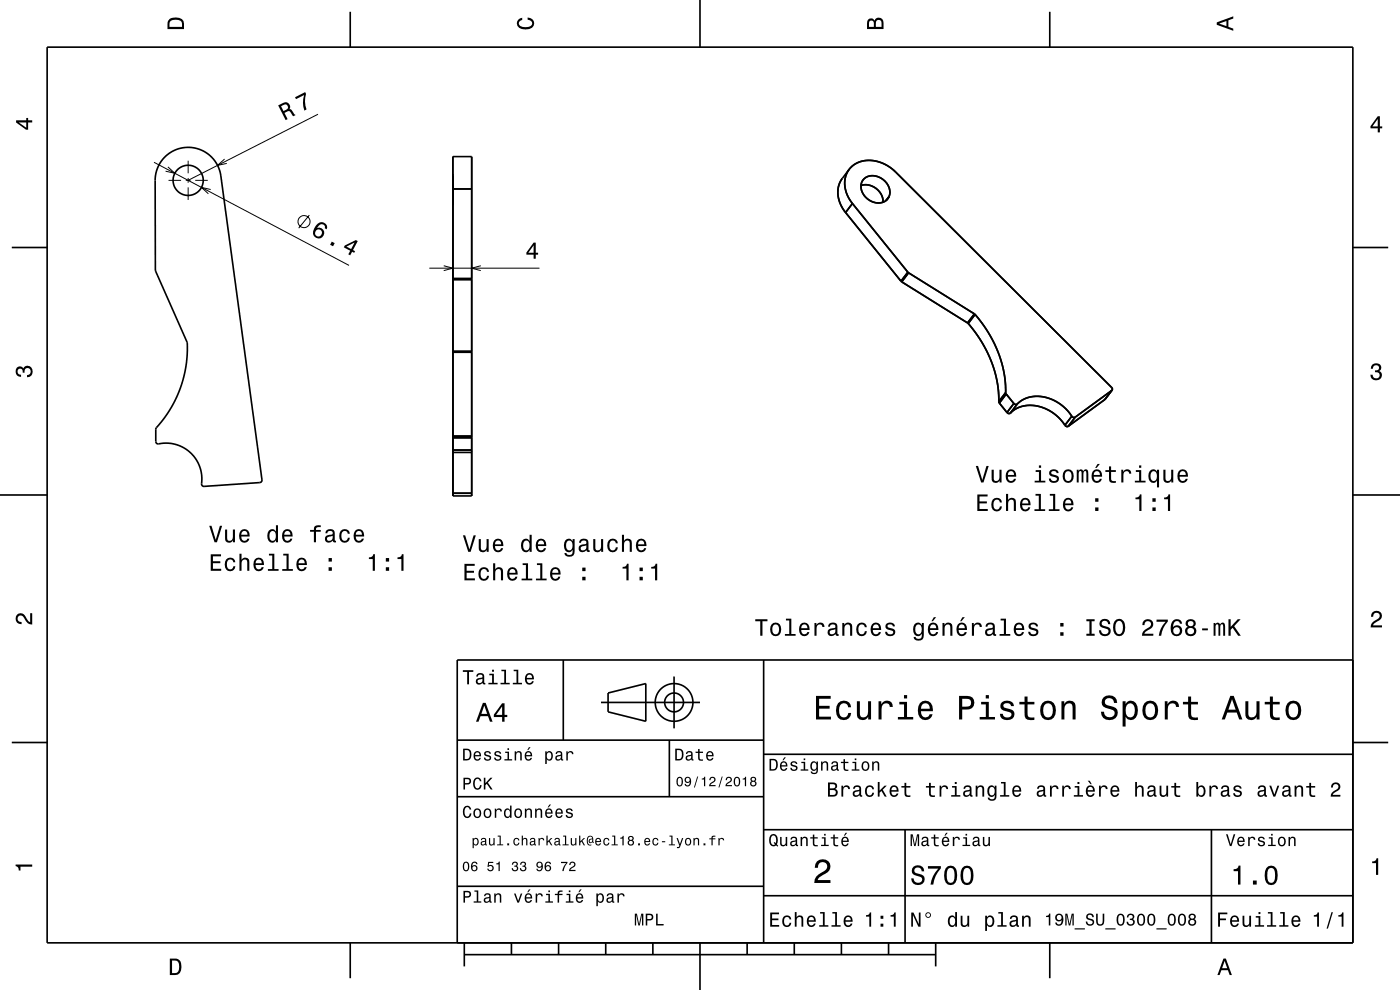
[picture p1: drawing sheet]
<svg xmlns="http://www.w3.org/2000/svg" width="297mm" height="210mm" viewBox="0 0 297 210" stroke-linecap="round" stroke-linejoin="round" font-family="sans-serif">
<g fill="none" stroke="#000" stroke-width=".35">
<path d="M10 10h277v190h-277zM74.3 2.5v7.5M148.5 0v10M222.7 2.5v7.5M35 33.3a7 7 0 0 1 7.2-1.7 7 7 0 0 1 4.7 5.7l8.7 64.6-.2 .4-.3 .1-11.8 .8a.68 .68 0 0 1-.5-1.1 7.6 7.6 0 0 0-9.3-7.9l-.2-.1-.3-.4 .1-2.8 2.9-4 1.1-1.9 1-2.3 .7-2.2 .6-2.4 .3-4.5v-1l-6.7-15.3-.1-19a7 7 0 0 1 2.1-5zM96.1 33.2h4v72h-4zM180.1 35.9l-1.4 1.9a5.9 5.9 0 0 0 .7 7.3M182.6 39.3a3.7 3.7 0 0 1 4.7 3.6 3.7 3.7 0 0 0-4.7-3.6zM182.8 38.7a3.5 3.5 0 0 0 1.3 3.6 3.5 3.5 0 0 0 3.9 .2l.6-.9M182.8 38.7a2.95 2.95 0 0 1 4.9-.3 3.1 3.1 0 0 1 .9 3.2M182.8 38.7a3.6 3.6 0 0 0 4.9 4l.9-1.1M182.8 38.7a2.85 2.85 0 0 1 4.5-.6 3.2 3.2 0 0 1 1.3 3.5"/>
<path d="M2.5 52.5h7.5M96.1 40.1h4M96.1 59.1h4M96.1 59.3h4M179.4 45.1l11.7 14.5M180.8 43.2a5.7 5.7 0 0 1 0-8 6.9 6.9 0 0 1 9 1.1l46 45.9M180.8 43.2l-1.4 1.9M180.8 43.2l11.8 14.5M188.6 41.6l-.7 1M191.1 59.6l.2 .2M191.3 59.8l14 8.7M192.6 57.7l-1.5 1.9"/>
<path d="M192.6 57.7l.1 .2M192.7 57.9l-1.4 1.9M192.7 57.9l14 8.7M287 52.5h7.5M96.1 74.5h4M96.1 74.7h4M205.3 68.5l.1 .1M205.4 68.6l2.8 3.8 2 4.1 .8 2.1 .5 2.2 .3 2.2 .1 2.2M206.7 66.6l-1.4 1.9M206.7 66.6l.2 .1M206.9 66.7l2.8 3.8 2.1 4.3 1.2 4.1 .3 2.2v2.2M206.9 66.7l-1.5 1.9"/>
<path d="M96.1 92.5h4M96.1 92.9h4M96.1 95.5h4M96.1 96h4M211.9 85.2l.1 .3M212 85.5l1.6 2M213.3 83.3l.2 .3M213.3 83.3l-1.4 1.9M213.5 83.6l1.6 2M213.5 83.6l-1.5 1.9M213.6 87.5a.5 .5 0 0 0 .7 .1M214.3 87.6a7 7 0 0 1 9.1 0l1.3 1.1 1.2 1.5"/>
<path d="M215.1 85.6a.5 .5 0 0 0 .7 .1M215.1 85.6l.3 .2 .4-.1M215.1 85.6l-1.5 1.9M215.8 85.7a7 7 0 0 1 9-.1l1.3 1.2 1.3 1.5M215.8 85.7l-1.5 1.9M225.9 90.2l.4 .3 .3-.1M227.4 88.3l.4 .3 .3-.1M227.4 88.3l.2 .2h.5M227.4 88.3l-1.5 1.9M228.1 88.5l-1.5 1.9M234.4 84.7l-7.8 5.7M235.8 82.2l.2 .3-.1 .3"/>
<path d="M235.9 82.8l-7.8 5.7M235.9 82.8l-1.5 1.9M0 105h10M96.1 104.6h4M287 105h10M119.5 140v17M162 140v60M287 140h-190v60M2.5 157.5h7.5M97 157h65M127.5 149h21M129 147l8-2v8l-8-2z"/>
<path d="M142 157v12M143 143.5v11M287 157.5h7.5M97 169h65M162 176h125M162 160h125M192 176v24M257 176v24M97 188h65M162 190h125M74.3 200v7.5M98.5 202.5h100"/>
<path d="M98.5 200v5M108.5 200v2.5M118.5 200v2.5M128.5 200v2.5M138.5 200v2.5M148.5 200v10M158.5 200v2.5M168.5 200v2.5M178.5 200v2.5M188.5 200v2.5M198.5 200v5M222.7 200v7.5"/>
<circle cx="39.9" cy="38.3" r="3.2"/>
<circle cx="143" cy="149" r="2"/>
<circle cx="143" cy="149" r="4"/>
</g>
<g fill="none" stroke="#000" stroke-width=".21">
<path d="M32.7 34.4l41.4 21.9M35.6 35.4l1.5 1.4-2-.5M35.8 38.3h2.6M39.4 38.3h1M39.9 34.1v2.7M39.9 37.8v1M39.9 39.8v2.6M41.4 38.3h2.7M47.6 33.7l-1.4 1.4 1.9-.4M67.5 24.2l-27.6 14.1M44.7 40.2l-2-.4 1.5 1.3M65.6 45.6l-2.2 2.8"/>
<path d="M91.1 56.9h23.3M94.1 56.4l2 .5-2 .5M102 56.4l-1.9 .5 1.9 .5"/>
<circle cx="64.5" cy="47" r="1.28"/>
</g>
<g fill="#000">
<path d="M36 4a2.18 2.18 0 0 0-.5 2.2h3.5v-1.2a1.43 1.43 0 0 0-1.7-1.3zM36.3 4.4a2.15 2.15 0 0 1 2.2 .3l.1 1h-2.6v-1z" fill-rule="evenodd"/>
<path d="M109.9 4.2l.9-.4v.4a.7 .7 0 0 0-.7 .5 .7 .7 0 0 0 .3 .8 1.7 1.7 0 0 0 2.5-.5 .9 .9 0 0 0-1-.8v-.5a1.24 1.24 0 0 1 1.4 1.1 1.24 1.24 0 0 1-1 1.4 2.22 2.22 0 0 1-2.5-.7l-.2-.5z" fill-rule="evenodd"/>
<path d="M184.2 4.2l-.3 .7v1.3h3.5v-1.3a.98 .98 0 0 0-.7-1.1 .98 .98 0 0 0-1.2 .6 .84 .84 0 0 0-1.3-.2zM184.5 4.5a.54 .54 0 0 1 .6-.1 .54 .54 0 0 1 .3 .6v.7h-1zM185.9 4.4a.62 .62 0 0 1 .8-.1 .62 .62 0 0 1 .3 .6v.8h-1.2z" fill-rule="evenodd"/>
<path d="M258.1 4.7v.6l3.5 1.2v-.4l-1-.4v-1.4l1-.4v-.4zM258.6 5l1.6-.5v1z" fill-rule="evenodd"/>
<path d="M3.4 25.5v.5l2.1 1.5h.5v-1.5h.8v-.5h-.8v-.5h-.4v.5zM4 26h1.6v1.1z" fill-rule="evenodd"/>
<path d="M59 22.4l1.6 3.1 .4-.2-.7-1.3a.85 .85 0 0 1 1.4-.1l.5 .8 .5-.3-.9-1.2h-.4a.97 .97 0 0 0-.1-1.2 .97 .97 0 0 0-1.2-.2zM59.6 22.5a1.08 1.08 0 0 1 1.3-.3 .6 .6 0 0 1 .2 .7 .6 .6 0 0 1-.5 .4l-.4 .3z" fill-rule="evenodd"/>
<path d="M62.6 20.6l2.1-1.1 .2 .4a5.3 5.3 0 0 0 .1 3.3l-.4 .3a5.2 5.2 0 0 1-.1-3.3l-1.7 .8z" fill-rule="evenodd"/>
<path d="M292.3 24.7l-1.6 2.1v.4h1.6v.9h.4v-.9h.5v-.4h-.5v-2.1zM292.3 25.2v1.6h-1.1z" fill-rule="evenodd"/>
<path d="M67.2 47.7a1.75 1.75 0 0 0-.2 2.7 1.15 1.15 0 0 0 1.8-.8 1.15 1.15 0 0 0-1.5-1.2 1.03 1.03 0 0 1 1.3-.8 .58 .58 0 0 1 .3 .8l.4 .2a1.18 1.18 0 0 0-.6-1.4 1.18 1.18 0 0 0-1.5 .5zM66.8 49.4a.75 .75 0 0 1 1.5 0 .75 .75 0 0 1-1.5 0zM70.4 51.3l-.4 .6 .7 .3 .3-.6zM73.1 52.1l-.2 .4 1.4 .7-.4 .8 .4 .2 .4-.8 .4 .2 .2-.3-.4-.3 1-1.9-.4-.2zM73.5 52.3l1.7-.9-.7 1.4z" fill-rule="evenodd"/>
<path d="M113.2 51.5l-1.5 2.1v.4h1.5v.9h.5v-.9h.5v-.4h-.5v-2.1zM113.2 52v1.6h-1.1z" fill-rule="evenodd"/>
<path d="M291.1 77.4a1.08 1.08 0 0 1 1.4-.2 1.08 1.08 0 0 1 .4 1.2l-.3 .3a1.06 1.06 0 0 1 .5 1.3 1.06 1.06 0 0 1-1.2 .7 1.1 1.1 0 0 1-1.2-1.2h.5a.71 .71 0 0 0 1 .8 .71 .71 0 0 0 .1-1.3h-.6v-.4a.61 .61 0 0 0 .8-.3 .61 .61 0 0 0-.2-.8 .61 .61 0 0 0-.9 .2l-.1 .5h-.5z" fill-rule="evenodd"/>
<path d="M3.6 78a.86 .86 0 0 1 1.4 .2 1.06 1.06 0 0 1 1.2-.6 1.06 1.06 0 0 1 .7 1.2 1.1 1.1 0 0 1-1.2 1.2v-.4a.71 .71 0 0 0 .8-1 .71 .71 0 0 0-1.3-.1v.6h-.4a.61 .61 0 0 0-.3-.8 .61 .61 0 0 0-.8 .2 .61 .61 0 0 0 .2 .8l.6 .2v.4a1.15 1.15 0 0 1-1.2-.6 1.15 1.15 0 0 1 .3-1.3z" fill-rule="evenodd"/>
<path d="M207 98.8l1.1 3.5h.5l1.1-3.5h-.4l-.9 3-.9-3zM210.4 99.6v1.8a.89 .89 0 0 0 .6 1 .89 .89 0 0 0 1-.5v.4h.5v-2.7h-.5v1.6a.65 .65 0 0 1-.4 .8 .65 .65 0 0 1-.8-.3v-2.1zM213.7 99.9a1.54 1.54 0 0 0 .7 2.5 1.07 1.07 0 0 0 1.1-.8h-.4l-.2 .3-.4 .1a.76 .76 0 0 1-.7-.9h1.8a1.16 1.16 0 0 0-.5-1.3 1.16 1.16 0 0 0-1.4 .1zM214 100.1a.66 .66 0 0 1 .8-.1 .66 .66 0 0 1 .3 .7h-1.3zM219.7 99.7v.4h.7v1.9h-.9v.3h2.3v-.3h-1v-2.3zM220.4 98.7v.5h.5v-.5zM222.8 99.8a.75 .75 0 0 0-.2 .8 .75 .75 0 0 0 .7 .5l.9 .3a.63 .63 0 0 1-.6 .7 .63 .63 0 0 1-.7-.6h-.4a1.07 1.07 0 0 0 1.2 .9 1.07 1.07 0 0 0 .9-1.2l-.4-.3-1.1-.4a.54 .54 0 0 1 .4-.6 .54 .54 0 0 1 .7 .5h.4a1.03 1.03 0 0 0-.7-.9 1.03 1.03 0 0 0-1.1 .3zM225.7 99.9a1.53 1.53 0 0 0 .9 2.5 1.48 1.48 0 0 0 1.2-1.4 1.48 1.48 0 0 0-1.2-1.5l-.5 .1zM226.1 100.2a.67 .67 0 0 1 .7-.2 .67 .67 0 0 1 .5 .5 1.11 1.11 0 0 1-.7 1.5 1.17 1.17 0 0 1-.5-1.8zM228.4 99.6v2.7h.4v-1.8l.2-.6h.3l.1 .3 .1 2.1h.3l.1-2 .3-.4 .2 .1 .1 .4v1.9h.4v-1.8a.69 .69 0 0 0-.6-1l-.5 .4-.2-.3-.3-.1-.5 .4v-.3zM232.8 98.4l-.5 .9h.3l.7-.9zM231.9 99.9a1.54 1.54 0 0 0 .8 2.5 1.07 1.07 0 0 0 1.1-.8h-.5l-.2 .3-.4 .1a.76 .76 0 0 1-.7-.9h1.8a1.17 1.17 0 0 0-.5-1.3 1.17 1.17 0 0 0-1.4 .1zM232.2 100.1a.66 .66 0 0 1 .8-.1 .66 .66 0 0 1 .3 .7h-1.3zM235.3 98.9v.8h-.8v.4h.8v1.8a1.05 1.05 0 0 0 1.4 .5v-.4a.68 .68 0 0 1-1-.3v-1.6h1v-.4h-1v-.8zM237.9 99.6v2.7h.4v-1.5a.66 .66 0 0 1 .4-.8 .66 .66 0 0 1 .8 .2v.3h.5a.89 .89 0 0 0-.7-.9 .89 .89 0 0 0-1 .5v-.5zM241 99.7v.4h.7v1.9h-1v.3h2.3v-.3h-.9v-2.3zM241.6 98.7v.5h.5v-.5zM243.9 99.9a1.57 1.57 0 0 0 .8 2.5l.4-.1 .3-.4v1.5h.5v-3.8h-.5v.5l-.1-.3a.87 .87 0 0 0-1.4 .1zM244.3 100.2a.62 .62 0 0 1 .6-.2 .62 .62 0 0 1 .5 .5 1.12 1.12 0 0 1-.7 1.5 1.19 1.19 0 0 1-.4-1.8zM246.8 99.6v1.8a.89 .89 0 0 0 .6 1 .89 .89 0 0 0 1.1-.5v.4h.4v-2.7h-.4v1.6a.64 .64 0 0 1-.4 .8 .64 .64 0 0 1-.8-.3l-.1-2.1zM250.1 99.9a1.54 1.54 0 0 0 .8 2.5 1.06 1.06 0 0 0 1.1-.8h-.5l-.2 .3-.4 .1a.76 .76 0 0 1-.7-.9h1.8a1.16 1.16 0 0 0-.5-1.3 1.16 1.16 0 0 0-1.4 .1zM250.4 100.1a.66 .66 0 0 1 .8-.1 .66 .66 0 0 1 .4 .7h-1.4z" fill-rule="evenodd"/>
<path d="M44.4 111.5l1.1 3.5h.5l1.1-3.5h-.5l-.8 3-.9-3zM47.7 112.3v1.8a.89 .89 0 0 0 .7 1 .89 .89 0 0 0 1-.5v.4h.4v-2.7h-.4v1.6a.65 .65 0 0 1-.4 .8 .65 .65 0 0 1-.8-.3v-2.1zM51 112.6a1.54 1.54 0 0 0 .8 2.5 1.07 1.07 0 0 0 1.1-.8h-.4l-.2 .3-.4 .1a.76 .76 0 0 1-.7-.9h1.8a1.16 1.16 0 0 0-.5-1.4 1.16 1.16 0 0 0-1.5 .2zM51.4 112.8a.66 .66 0 0 1 .8-.1 .66 .66 0 0 1 .3 .7h-1.3zM57 112.6a1.57 1.57 0 0 0 .8 2.5l.4-.1 .3-.4v.4h.5v-3.6h-.5v1.3a.89 .89 0 0 0-1.5-.1zM57.3 112.9a.62 .62 0 0 1 .7-.2 .62 .62 0 0 1 .5 .5 1.12 1.12 0 0 1-.7 1.5 1.19 1.19 0 0 1-.5-1.8zM60.1 112.6a1.55 1.55 0 0 0 .8 2.5 1.07 1.07 0 0 0 1.1-.8h-.4l-.2 .3-.4 .1a.76 .76 0 0 1-.7-.9h1.8a1.17 1.17 0 0 0-.5-1.4 1.17 1.17 0 0 0-1.5 .2zM60.5 112.8a.66 .66 0 0 1 .8-.1 .66 .66 0 0 1 .3 .7h-1.3zM65.8 112.4v.4h.8v2.2h.4v-2.2h1v-.4h-1l.1-.4 .3-.2h.6v-.4a1.04 1.04 0 0 0-1.4 .8v.2zM69.3 112.5l-.3 .6h.4a.55 .55 0 0 1 .7-.5 .55 .55 0 0 1 .4 .8h-.2a1 1 0 0 0-1.1 .2 1 1 0 0 0-.2 1.1 .93 .93 0 0 0 1.6 0l.1 .3h.6v-.3h-.3v-1.7a1.02 1.02 0 0 0-.7-.8 1.02 1.02 0 0 0-1 .3zM69.5 114l1.1-.3a.77 .77 0 0 1-.2 .8 .77 .77 0 0 1-.9 .1zM72.3 112.6a1.53 1.53 0 0 0 .8 2.5 1.07 1.07 0 0 0 1.1-1h-.4a.67 .67 0 0 1-.6 .6 .67 .67 0 0 1-.7-.6 1.11 1.11 0 0 1 .6-1.5 .59 .59 0 0 1 .7 .6h.4a1.09 1.09 0 0 0-.8-.9 1.09 1.09 0 0 0-1.1 .3zM75.3 112.6a1.55 1.55 0 0 0 .8 2.5 1.07 1.07 0 0 0 1.1-.8h-.4l-.3 .3-.3 .1a.76 .76 0 0 1-.7-.9h1.7a1.17 1.17 0 0 0-.4-1.4 1.17 1.17 0 0 0-1.5 .2zM75.7 112.8a.66 .66 0 0 1 .8-.1 .66 .66 0 0 1 .3 .7h-1.3z" fill-rule="evenodd"/>
<path d="M98.2 113.6l1.1 3.5h.5l1.1-3.5h-.4l-.9 2.9-.9-2.9zM101.6 114.4v1.7a.89 .89 0 0 0 .6 1 .89 .89 0 0 0 1-.5v.5h.5v-2.7h-.5v1.5a.65 .65 0 0 1-.4 .8 .65 .65 0 0 1-.8-.3v-2zM104.8 114.6a1.54 1.54 0 0 0 .8 2.6 1.06 1.06 0 0 0 1.1-.9h-.4l-.2 .3-.4 .2a.76 .76 0 0 1-.7-1h1.8a1.17 1.17 0 0 0-.5-1.3 1.17 1.17 0 0 0-1.5 .1zM105.2 114.9a.66 .66 0 0 1 .8-.2 .66 .66 0 0 1 .3 .8h-1.3zM110.8 114.6a1.57 1.57 0 0 0 .8 2.6l.4-.2 .4-.4v.5h.4v-3.7h-.4v1.4a.89 .89 0 0 0-1.6-.2zM111.2 114.9a.62 .62 0 0 1 .6-.2 .62 .62 0 0 1 .5 .5 1.12 1.12 0 0 1-.6 1.6 1.19 1.19 0 0 1-.5-1.9zM114 114.6a1.54 1.54 0 0 0 .8 2.6 1.06 1.06 0 0 0 1-.9h-.4l-.2 .3-.4 .2a.76 .76 0 0 1-.7-1h1.8a1.17 1.17 0 0 0-.5-1.3 1.17 1.17 0 0 0-1.4 .1zM114.3 114.9a.66 .66 0 0 1 .8-.2 .66 .66 0 0 1 .3 .8h-1.3zM119.9 114.6a1.57 1.57 0 0 0 .8 2.6l.4-.2 .4-.4a.73 .73 0 0 1-.3 1.1 .73 .73 0 0 1-1-.4h-.5a1.1 1.1 0 0 0 1.3 .8 1.1 1.1 0 0 0 .9-1.2v-2.5h-.4v.4l-.4-.4a.89 .89 0 0 0-1.2 .2zM120.3 114.9a.63 .63 0 0 1 .7-.2 .63 .63 0 0 1 .4 .6 1.11 1.11 0 0 1-.6 1.5 1.2 1.2 0 0 1-.5-1.9zM123.1 114.5l-.2 .6h.4a.55 .55 0 0 1 .6-.5 .55 .55 0 0 1 .4 .8h-.2a1 1 0 0 0-1 .2 1 1 0 0 0-.3 1.1 .94 .94 0 0 0 1.6 0l.1 .3 .6 .1v-.4h-.2l-.1-1.6a1.02 1.02 0 0 0-1.7-.6zM123.3 116l1.1-.3a.77 .77 0 0 1-.2 .9 .77 .77 0 0 1-.9 0zM125.8 114.4v1.7a.89 .89 0 0 0 .7 1 .89 .89 0 0 0 1-.5v.5h.5v-2.7h-.5v1.5a.65 .65 0 0 1-.4 .8 .65 .65 0 0 1-.8-.3v-2zM129.1 114.6a1.53 1.53 0 0 0 .9 2.6 1.05 1.05 0 0 0 1.1-1.1h-.5a.67 .67 0 0 1-.6 .7 .67 .67 0 0 1-.7-.6 1.12 1.12 0 0 1 .7-1.6 .59 .59 0 0 1 .6 .6h.5a1.09 1.09 0 0 0-.8-.9 1.09 1.09 0 0 0-1.2 .3zM131.9 113.4v3.7h.5v-1.6a.63 .63 0 0 1 .4-.8 .63 .63 0 0 1 .8 .4v2h.4v-1.8a.88 .88 0 0 0-.6-1 .88 .88 0 0 0-1 .4v-1.3zM135.2 114.6a1.54 1.54 0 0 0 .8 2.6 1.06 1.06 0 0 0 1.1-.9h-.4l-.3 .3-.3 .2a.76 .76 0 0 1-.7-1h1.7a1.17 1.17 0 0 0-.5-1.3 1.17 1.17 0 0 0-1.4 .1zM135.6 114.9a.66 .66 0 0 1 .8-.2 .66 .66 0 0 1 .3 .8h-1.3z" fill-rule="evenodd"/>
<path d="M207.3 104.9v3.5h2.2v-.4h-1.7v-1.2h1.6v-.4h-1.6v-1.1h1.7v-.4zM210.6 106a1.53 1.53 0 0 0 .8 2.5 1.06 1.06 0 0 0 1.2-1.1h-.5a.67 .67 0 0 1-.6 .7 .67 .67 0 0 1-.7-.6 1.11 1.11 0 0 1 .7-1.5 .59 .59 0 0 1 .6 .6h.4a1.09 1.09 0 0 0-.7-1 1.09 1.09 0 0 0-1.2 .4zM213.4 104.8v3.6h.5v-1.6a.63 .63 0 0 1 .5-.8 .63 .63 0 0 1 .7 .7v1.7h.4v-1.8a.88 .88 0 0 0-.6-1 .88 .88 0 0 0-1 .5v-1.3zM216.7 106a1.54 1.54 0 0 0 .8 2.5 1.07 1.07 0 0 0 1.1-.9h-.5l-.2 .4-.4 .1a.76 .76 0 0 1-.7-.9h1.8a1.17 1.17 0 0 0-.5-1.4 1.17 1.17 0 0 0-1.4 .2zM217 106.2a.66 .66 0 0 1 .8-.1 .66 .66 0 0 1 .4 .7h-1.4zM219.7 104.8v.3h.7v2.9h-.9v.4h2.2v-.4h-.9v-3.2zM222.7 104.8v.3h.7v2.9h-.9v.4h2.3v-.4h-.9v-3.2zM225.8 106a1.54 1.54 0 0 0 .8 2.5 1.07 1.07 0 0 0 1.1-.9h-.5l-.2 .4-.4 .1a.76 .76 0 0 1-.6-.9h1.7a1.16 1.16 0 0 0-.5-1.4 1.16 1.16 0 0 0-1.4 .2zM226.1 106.2a.66 .66 0 0 1 .8-.1 .66 .66 0 0 1 .4 .7h-1.3zM232.3 107.6v.8h.7v-.8zM232.3 105.7v.7h.7v-.7z" fill-rule="evenodd"/>
<path d="M240.9 105.5v.4h.8v2.5h.5v-3.5h-.4a.77 .77 0 0 1-.9 .6zM244.5 107.6v.8h.7v-.8zM244.5 105.7v.7h.7v-.7zM247 105.5v.4h.8v2.5h.4v-3.5h-.3a.77 .77 0 0 1-.9 .6z" fill-rule="evenodd"/>
<path d="M3.6 130.4a1.22 1.22 0 0 1 2 .7l.4 .6 .4 .3v-1.9h.4v2.4a1.8 1.8 0 0 1-1.7-1.4 .71 .71 0 0 0-.9-.5 .71 .71 0 0 0-.5 .8 .71 .71 0 0 0 .9 .5v.5a1.18 1.18 0 0 1-1.2-.7 1.18 1.18 0 0 1 .2-1.3z" fill-rule="evenodd"/>
<path d="M44.7 117.6v3.5h2.2v-.4h-1.7v-1.2h1.5v-.4h-1.5v-1.1h1.7v-.4zM48 118.7a1.53 1.53 0 0 0 .8 2.5 1.06 1.06 0 0 0 1.1-1.1h-.4a.67 .67 0 0 1-.6 .7 .67 .67 0 0 1-.7-.6 1.11 1.11 0 0 1 .6-1.5 .59 .59 0 0 1 .7 .6h.4a1.09 1.09 0 0 0-.7-1 1.09 1.09 0 0 0-1.2 .4zM50.8 117.5v3.6h.4v-1.6a.63 .63 0 0 1 .6-.8 .63 .63 0 0 1 .7 .7v1.7h.4v-1.8a.88 .88 0 0 0-.6-1 .88 .88 0 0 0-1.1 .5v-1.3zM54.1 118.7a1.54 1.54 0 0 0 .8 2.5 1.07 1.07 0 0 0 1.1-.9h-.5l-.2 .4-.4 .1a.76 .76 0 0 1-.7-.9h1.8a1.17 1.17 0 0 0-.5-1.4 1.17 1.17 0 0 0-1.4 .2zM54.4 118.9a.66 .66 0 0 1 .8-.2 .66 .66 0 0 1 .3 .8h-1.3zM57.1 117.5v.3h.6v2.9h-.9v.4h2.3v-.4h-.9v-3.2zM60.1 117.5v.3h.7v2.9h-.9v.4h2.2v-.4h-.9v-3.2zM63.2 118.7a1.54 1.54 0 0 0 .8 2.5 1.07 1.07 0 0 0 1.1-.9h-.5l-.2 .4-.4 .1a.76 .76 0 0 1-.7-.9h1.8a1.17 1.17 0 0 0-.5-1.4 1.17 1.17 0 0 0-1.4 .2zM63.5 118.9a.66 .66 0 0 1 .8-.2 .66 .66 0 0 1 .3 .8h-1.3zM69.7 120.3v.8h.7v-.8zM69.7 118.4v.7h.7v-.7z" fill-rule="evenodd"/>
<path d="M78.3 118.2v.4h.8v2.5h.4v-3.5h-.3a.77 .77 0 0 1-.9 .6zM81.9 120.3v.8h.6v-.8zM81.9 118.4v.7h.6v-.7zM84.3 118.2v.4h.8v2.5h.5v-3.5h-.3a.78 .78 0 0 1-1 .6z" fill-rule="evenodd"/>
<path d="M98.5 119.6v3.5h2.2v-.4h-1.7v-1.2h1.6v-.4h-1.6v-1.1h1.7v-.4zM101.8 120.7a1.53 1.53 0 0 0 .8 2.5 1.07 1.07 0 0 0 1.1-1.1h-.4a.67 .67 0 0 1-.6 .7 .67 .67 0 0 1-.7-.6 1.11 1.11 0 0 1 .7-1.5 .59 .59 0 0 1 .6 .6h.4a1.09 1.09 0 0 0-.7-1 1.09 1.09 0 0 0-1.2 .4zM104.6 119.5v3.6h.5v-1.6a.63 .63 0 0 1 .5-.8 .63 .63 0 0 1 .7 .7v1.7h.4v-1.8a.88 .88 0 0 0-.6-1 .88 .88 0 0 0-1 .5v-1.3zM107.9 120.7a1.54 1.54 0 0 0 .8 2.5 1.07 1.07 0 0 0 1.1-.9h-.5l-.2 .4-.4 .1a.76 .76 0 0 1-.7-.9h1.8a1.16 1.16 0 0 0-.5-1.4 1.16 1.16 0 0 0-1.4 .2zM108.2 120.9a.66 .66 0 0 1 .8-.1 .66 .66 0 0 1 .4 .7h-1.4zM110.9 119.5v.4h.7v2.8h-.9v.4h2.2v-.4h-.9v-3.2zM113.9 119.5v.4h.7v2.8h-.9v.4h2.3v-.4h-1v-3.2zM117 120.7a1.54 1.54 0 0 0 .8 2.5 1.06 1.06 0 0 0 1.1-.9h-.5l-.2 .4-.4 .1a.76 .76 0 0 1-.7-.9h1.8a1.16 1.16 0 0 0-.5-1.4 1.16 1.16 0 0 0-1.4 .2zM117.3 120.9a.66 .66 0 0 1 .8-.1 .66 .66 0 0 1 .4 .7h-1.4zM123.5 122.4v.7h.7v-.7zM123.5 120.4v.8h.7v-.8z" fill-rule="evenodd"/>
<path d="M132.1 120.3v.3h.8v2.5h.4v-3.5h-.3a.77 .77 0 0 1-.9 .7zM135.7 122.4v.7h.7v-.7zM135.7 120.4v.8h.7v-.8zM138.1 120.3v.3h.9v2.5h.4v-3.5h-.3a.77 .77 0 0 1-1 .7z" fill-rule="evenodd"/>
<path d="M160.2 131.4v.4h1.1v3.1h.4v-3.1h1.1v-.4zM163.7 132.4a1.53 1.53 0 0 0 .9 2.6 1.48 1.48 0 0 0 1.1-1.5 1.48 1.48 0 0 0-1.1-1.4l-.5 .1zM164 132.7a.67 .67 0 0 1 .7-.2 .67 .67 0 0 1 .5 .5 1.11 1.11 0 0 1-.6 1.6 1.17 1.17 0 0 1-.6-1.9zM166.7 131.2v.4h.7v2.9h-.9v.4h2.3v-.4h-.9v-3.3zM169.8 132.4a1.55 1.55 0 0 0 .8 2.6 1.07 1.07 0 0 0 1.1-.9h-.4l-.3 .3-.3 .2a.76 .76 0 0 1-.7-1h1.7a1.17 1.17 0 0 0-.4-1.3 1.17 1.17 0 0 0-1.5 .1zM170.2 132.7a.66 .66 0 0 1 .8-.2 .66 .66 0 0 1 .3 .8h-1.3zM172.8 132.2v2.7h.4v-1.6a.66 .66 0 0 1 .4-.8 .66 .66 0 0 1 .8 .3l.1 .2h.4a.89 .89 0 0 0-.7-.9 .89 .89 0 0 0-1 .5v-.4zM175.9 132.3l-.2 .6h.4a.55 .55 0 0 1 .7-.5 .55 .55 0 0 1 .3 .8h-.2a1 1 0 0 0-1 .2 1 1 0 0 0-.3 1.1 .93 .93 0 0 0 1.7 0l.1 .3 .5 .1v-.4h-.2v-1.6a1.02 1.02 0 0 0-.7-.8 1.02 1.02 0 0 0-1.1 .2zM176.1 133.8l1.1-.3a.77 .77 0 0 1-.2 .9 .77 .77 0 0 1-.9 0l-.1-.3zM178.7 132.2v2.7h.4v-1.6a.63 .63 0 0 1 .6-.9 .63 .63 0 0 1 .7 .8v1.7h.4v-1.8a.89 .89 0 0 0-.6-1 .89 .89 0 0 0-1.1 .5v-.4zM182 132.4a1.53 1.53 0 0 0 .8 2.6 1.07 1.07 0 0 0 1.1-1.1h-.4a.67 .67 0 0 1-.7 .7 .67 .67 0 0 1-.7-.6 1.11 1.11 0 0 1 .7-1.6 .59 .59 0 0 1 .7 .6h.4a1.09 1.09 0 0 0-.8-.9 1.09 1.09 0 0 0-1.1 .3zM185 132.4a1.55 1.55 0 0 0 .8 2.6 1.07 1.07 0 0 0 1.1-.9h-.5l-.2 .3-.4 .2a.76 .76 0 0 1-.6-1h1.7a1.17 1.17 0 0 0-.5-1.3 1.17 1.17 0 0 0-1.4 .1zM185.3 132.7a.66 .66 0 0 1 .8-.2 .66 .66 0 0 1 .4 .8h-1.3zM188.1 132.3a.75 .75 0 0 0-.2 .8 .75 .75 0 0 0 .7 .5l.9 .4a.63 .63 0 0 1-.6 .6 .63 .63 0 0 1-.7-.6h-.4a1.07 1.07 0 0 0 1.2 .9 1.07 1.07 0 0 0 .9-1.2l-.4-.3-1.1-.3a.53 .53 0 0 1 .4-.7 .53 .53 0 0 1 .6 .5h.5a1.03 1.03 0 0 0-.7-.9 1.03 1.03 0 0 0-1.1 .3zM194 132.4a1.58 1.58 0 0 0 .8 2.6l.4-.2 .4-.4a.73 .73 0 0 1-.4 1 .73 .73 0 0 1-.9-.3h-.5a1.1 1.1 0 0 0 1.3 .8 1.1 1.1 0 0 0 .9-1.2v-2.5h-.4v.4l-.4-.4a.9 .9 0 0 0-1.2 .2zM194.3 132.7a.63 .63 0 0 1 .7-.2 .63 .63 0 0 1 .5 .6 1.11 1.11 0 0 1-.7 1.5 1.19 1.19 0 0 1-.5-1.9zM198.1 130.9l-.5 .9h.3l.7-.9zM197.1 132.4a1.54 1.54 0 0 0 .8 2.6 1.06 1.06 0 0 0 1.1-.9h-.4l-.2 .3-.4 .2a.76 .76 0 0 1-.7-1h1.8a1.16 1.16 0 0 0-.5-1.3 1.16 1.16 0 0 0-1.5 .1zM197.5 132.7a.66 .66 0 0 1 .8-.2 .66 .66 0 0 1 .3 .8h-1.3zM199.9 132.2v2.7h.5v-1.6a.63 .63 0 0 1 .5-.9 .63 .63 0 0 1 .7 .8v1.7h.4v-1.8a.89 .89 0 0 0-.6-1 .89 .89 0 0 0-1 .5v-.4zM204.2 130.9l-.5 .9h.3l.7-.9zM203.2 132.4a1.54 1.54 0 0 0 .8 2.6 1.07 1.07 0 0 0 1.1-.9h-.4l-.3 .3-.3 .2a.76 .76 0 0 1-.7-1h1.7a1.16 1.16 0 0 0-.4-1.3 1.16 1.16 0 0 0-1.5 .1zM203.6 132.7a.66 .66 0 0 1 .8-.2 .66 .66 0 0 1 .3 .8h-1.3zM206.2 132.2v2.7h.4v-1.6a.66 .66 0 0 1 .4-.8 .66 .66 0 0 1 .8 .3v.2h.5a.89 .89 0 0 0-.7-.9 .89 .89 0 0 0-1 .5v-.4zM209.3 132.3l-.2 .6h.4a.55 .55 0 0 1 .6-.5 .55 .55 0 0 1 .4 .8h-.2a1 1 0 0 0-1 .2 1 1 0 0 0-.3 1.1 .93 .93 0 0 0 1.7 0l.1 .3 .5 .1v-.4h-.2v-1.6a1.02 1.02 0 0 0-.7-.8 1.02 1.02 0 0 0-1.1 .2zM209.5 133.8l1.1-.3a.77 .77 0 0 1-.2 .9 .77 .77 0 0 1-.9 0zM212.3 131.2v.4h.7v2.9h-.9v.4h2.2v-.4h-.9v-3.3zM215.4 132.4a1.55 1.55 0 0 0 .8 2.6 1.07 1.07 0 0 0 1-.9h-.4l-.2 .3-.4 .2a.76 .76 0 0 1-.7-1h1.8a1.17 1.17 0 0 0-.5-1.3 1.17 1.17 0 0 0-1.4 .1zM215.7 132.7a.66 .66 0 0 1 .8-.2 .66 .66 0 0 1 .3 .8h-1.3zM218.4 132.3a.75 .75 0 0 0-.2 .8 .75 .75 0 0 0 .7 .5l.9 .4a.63 .63 0 0 1-.6 .6 .63 .63 0 0 1-.6-.6h-.5a1.07 1.07 0 0 0 1.2 .9 1.07 1.07 0 0 0 .9-1.2l-.4-.3-1.1-.3a.54 .54 0 0 1 .5-.7 .54 .54 0 0 1 .6 .5h.4a1.03 1.03 0 0 0-.7-.9 1.03 1.03 0 0 0-1.1 .3zM224.9 134.1v.8h.7v-.8zM224.9 132.2v.7h.7v-.7zM230.5 131.4v.4h.6v2.6h-.6v.5h1.7v-.5h-.6v-2.6h.6v-.4zM233.5 131.6a.97 .97 0 0 0-.2 1 .97 .97 0 0 0 .9 .6 .77 .77 0 0 1 .9 1 .83 .83 0 0 1-.9 .3 .83 .83 0 0 1-.6-.8h-.5a1.21 1.21 0 0 0 1.5 1.3 1.21 1.21 0 0 0 .8-1.8l-.9-.3a.71 .71 0 0 1-.8-.7 .7 .7 0 0 1 .8-.5 .7 .7 0 0 1 .6 .7h.4a1.17 1.17 0 0 0-.7-1.1 1.17 1.17 0 0 0-1.3 .3zM236.5 131.7a2.52 2.52 0 0 0 .4 3.1 1.21 1.21 0 0 0 1.7-.9 1.93 1.93 0 0 0-.9-2.6l-.8 .1zM237.1 131.8l.3-.1a1.7 1.7 0 0 1 .3 2.7l-.3 .1a1.13 1.13 0 0 1-.8-1.4l.1-.6zM242.7 131.7l-.4 .9h.5a.7 .7 0 0 1 .5-.8 .7 .7 0 0 1 .9 .5 .7 .7 0 0 1-.5 .8 1.8 1.8 0 0 0-1.4 1.8h2.4v-.5h-1.9a2.23 2.23 0 0 1 1.4-1.1 1.13 1.13 0 0 0 .1-1.7 1.13 1.13 0 0 0-1.6 .1zM245.3 131.4v.5h2a5.1 5.1 0 0 0-1.5 3h.5a5.2 5.2 0 0 1 1.4-3v-.5zM248.9 131.6a2.39 2.39 0 0 0 .2 3.3 1.16 1.16 0 0 0 1.5-.4 1.16 1.16 0 0 0-.2-1.5 1.16 1.16 0 0 0-1.6 0 1.02 1.02 0 0 1 .9-1.3 .58 .58 0 0 1 .6 .6h.5a1.11 1.11 0 0 0-.8-.9 1.11 1.11 0 0 0-1.1 .2zM248.8 133.8a.75 .75 0 0 1 1.5 0 .75 .75 0 0 1-1.5 0zM251.8 131.6a.83 .83 0 0 0 .2 1.4 1.11 1.11 0 0 0-.5 1.5 1.11 1.11 0 0 0 1.6 .4 1.03 1.03 0 0 0 .7-.9 1.03 1.03 0 0 0-.6-1 .89 .89 0 0 0 .4-1.1 .89 .89 0 0 0-1-.6zM251.9 133.9a.71 .71 0 0 1 1.4 0 .71 .71 0 0 1-1.4 0zM252 132.3a.6 .6 0 0 1 1.2 0 .6 .6 0 0 1-1.2 0zM255 133.3v.4h1.2v-.4zM257.5 132.2v2.7h.4v-1.9a.49 .49 0 0 1 .3-.6l.3 .3v2.2h.4v-2.1l.3-.4 .2 .2 .1 .4v1.9h.4v-1.9a.69 .69 0 0 0-.5-.9l-.6 .3-.2-.2-.3-.1-.5 .3v-.2zM260.6 131.4v3.5h.5v-1.3l.4-.4 1.2 1.7h.5l-1.4-2.1 1.4-1.4h-.6l-1.5 1.6v-1.6z" fill-rule="evenodd"/>
<path d="M291.2 129.9a1.18 1.18 0 0 1 1.9 .3 1.18 1.18 0 0 1-1 1.7l-.5 .3-.3 .5h1.9v.4h-2.4a1.8 1.8 0 0 1 1.4-1.8 .71 .71 0 0 0 .5-.8 .71 .71 0 0 0-.9-.5 .71 .71 0 0 0-.5 .8h-.4z" fill-rule="evenodd"/>
<path d="M98.2 158.8v2.5h.9a1.37 1.37 0 0 0 .7-2.2 1.56 1.56 0 0 0-1.6-.3zM98.6 159.1a.98 .98 0 0 1 1.1 .7 .98 .98 0 0 1-.6 1.2h-.5zM100.7 159.6a1.04 1.04 0 0 0-.2 1.2 1.04 1.04 0 0 0 1 .5l.5-.5h-.3l-.4 .3a.54 .54 0 0 1-.5-.7h1.3a.83 .83 0 0 0-.4-.9 .83 .83 0 0 0-1 .1zM100.9 159.7l.2-.1a.47 .47 0 0 1 .5 .1 .47 .47 0 0 1 .1 .5h-.9zM102.9 159.5l-.2 .1a.69 .69 0 0 0 .9 .9l.2 .1a.43 .43 0 0 1-.4 .5 .43 .43 0 0 1-.4-.4h-.3a.74 .74 0 0 0 .9 .7 .74 .74 0 0 0 .5-1l-1-.4a.38 .38 0 0 1 .3-.5 .38 .38 0 0 1 .4 .4h.3a.78 .78 0 0 0-1.2-.4zM105.1 159.5l-.2 .1a.69 .69 0 0 0 .9 .9l.2 .1a.43 .43 0 0 1-.4 .5 .43 .43 0 0 1-.5-.4h-.3a.74 .74 0 0 0 .9 .7 .74 .74 0 0 0 .5-1l-.9-.4a.38 .38 0 0 1 .3-.5 .38 .38 0 0 1 .4 .4h.3a.77 .77 0 0 0-1.2-.4zM107.2 159.4v.3h.5v1.3h-.7v.3h1.6v-.3h-.6v-1.6zM107.7 158.7v.4h.3v-.4zM109.2 159.4v1.9h.3v-1.1a.45 .45 0 0 1 .4-.6 .45 .45 0 0 1 .5 .5v1.2h.3v-1.3a.63 .63 0 0 0-.5-.7 .63 .63 0 0 0-.7 .4v-.3zM112.2 158.5l-.4 .6h.3l.5-.6zM111.5 159.6a1.04 1.04 0 0 0-.2 1.2 1.04 1.04 0 0 0 1.1 .5l.5-.5h-.3l-.5 .3a.54 .54 0 0 1-.5-.7h1.3a.83 .83 0 0 0-.4-.9 .83 .83 0 0 0-1 .1zM111.8 159.7l.1-.1a.48 .48 0 0 1 .5 .1 .48 .48 0 0 1 .2 .5h-1zM115.7 159.4v2.7h.3v-1.1a.66 .66 0 0 0 .7 .4 .66 .66 0 0 0 .5-.6 .91 .91 0 0 0 0-1.1 .91 .91 0 0 0-1-.3l-.2 .3v-.3zM116.1 159.8a.45 .45 0 0 1 .5-.2 .45 .45 0 0 1 .3 .4 .65 .65 0 0 1 .1 .8 .65 .65 0 0 1-.7 .2 .98 .98 0 0 1-.2-1.2zM118.1 159.5l-.2 .4h.3a.39 .39 0 0 1 .4-.3 .39 .39 0 0 1 .3 .5h-.1a.65 .65 0 0 0-1 .4 .65 .65 0 0 0 .6 .9l.6-.3 .1 .2h.4v-.2l-.2-.1v-1.1a.72 .72 0 0 0-.5-.6 .72 .72 0 0 0-.7 .2zM118.2 160.6l.8-.3a.55 .55 0 0 1-.2 .7 .55 .55 0 0 1-.6 0zM120.1 159.4v1.9h.4v-1.1a.47 .47 0 0 1 .2-.6 .47 .47 0 0 1 .6 .2v.2h.4a.64 .64 0 0 0-.5-.7 .64 .64 0 0 0-.8 .4v-.3z" fill-rule="evenodd"/>
<path d="M98.2 142.2v.3h.9v2.7h.4v-2.7h.9v-.3zM101.3 143l-.3 .5h.4a.47 .47 0 0 1 .5-.4 .47 .47 0 0 1 .4 .6l-.2 .1a.84 .84 0 0 0-1 .2 .84 .84 0 0 0 0 1.1 .9 .9 0 0 0 1.3-.2l.1 .2 .5 .1v-.3l-.3-.1v-1.3a.87 .87 0 0 0-1.4-.5zM101.4 144.3l.9-.3a.66 .66 0 0 1-.1 .7 .66 .66 0 0 1-.8 .1zM103.8 142.9v.3h.6v1.6h-.8v.4h2v-.4h-.8v-1.9zM104.4 142.1v.4h.4v-.4zM106.4 142.1v.3h.6v2.4h-.8v.4h1.9v-.4h-.7v-2.7zM109 142.1v.3h.6v2.4h-.8v.4h1.9v-.4h-.7v-2.7zM111.6 143.1a1.32 1.32 0 0 0 .7 2.1 .9 .9 0 0 0 .9-.7h-.3l-.2 .3-.4 .1a.65 .65 0 0 1-.6-.8h1.6a1 1 0 0 0-.4-1.2 1 1 0 0 0-1.3 .2zM111.9 143.3a.57 .57 0 0 1 .7-.1 .57 .57 0 0 1 .3 .6h-1.2z" fill-rule="evenodd"/>
<path d="M102.4 149.1l-1.4 4h.5l.4-1.2h1.6l.4 1.2h.6l-1.5-4zM102.7 149.7l.7 1.7h-1.3zM106.5 149.2l-1.7 2.4v.5h1.7v1h.5v-1h.6v-.5h-.6v-2.4zM106.5 149.9v1.7h-1.3z" fill-rule="evenodd"/>
<path d="M143.2 158.8v2.5h.9a1.37 1.37 0 0 0 .7-2.2 1.56 1.56 0 0 0-1.6-.3zM143.6 159.1a.98 .98 0 0 1 1.1 .7 .98 .98 0 0 1-.6 1.2h-.5zM145.7 159.5l-.2 .4h.3a.39 .39 0 0 1 .5-.3 .39 .39 0 0 1 .3 .5h-.2a.65 .65 0 0 0-.9 .4 .65 .65 0 0 0 .5 .9l.7-.3v.2h.4v-.2l-.1-.1-.1-1.1a.73 .73 0 0 0-.4-.6 .73 .73 0 0 0-.8 .2zM145.8 160.6l.8-.3a.55 .55 0 0 1-.1 .7 .55 .55 0 0 1-.7 0zM148.1 158.9v.5h-.5v.3h.5v1.3a.75 .75 0 0 0 1 .4v-.3a.48 .48 0 0 1-.7-.3v-1.1h.7v-.3h-.7v-.5zM150 159.6a1.04 1.04 0 0 0-.2 1.2 1.04 1.04 0 0 0 1.1 .5l.5-.5h-.4l-.4 .3a.54 .54 0 0 1-.5-.7h1.3a.83 .83 0 0 0-.4-.9 .83 .83 0 0 0-1 .1zM150.3 159.7l.1-.1a.48 .48 0 0 1 .5 .1 .48 .48 0 0 1 .2 .5h-1z" fill-rule="evenodd"/>
<path d="M173.1 147.6v5h3.2v-.6h-2.5v-1.7h2.2v-.6h-2.2v-1.5h2.4v-.6zM177.8 149.2a2.59 2.59 0 0 0 .5 3.4 1.58 1.58 0 0 0 2.3-1.4h-.6a.95 .95 0 0 1-.9 1 .95 .95 0 0 1-1-.9 1.59 1.59 0 0 1 .9-2.1 .85 .85 0 0 1 .9 .8h.7a1.56 1.56 0 0 0-1.1-1.3 1.56 1.56 0 0 0-1.7 .5zM181.8 148.8v2.5a1.27 1.27 0 0 0 .9 1.4 1.27 1.27 0 0 0 1.5-.7v.6h.6v-3.8h-.6v2.2a.92 .92 0 0 1-.6 1.1 .92 .92 0 0 1-1.2-.4v-2.9zM186.4 148.8v3.8h.6v-2.2a.95 .95 0 0 1 .5-1.1 .95 .95 0 0 1 1.2 .3l.1 .4h.6a1.28 1.28 0 0 0-1-1.4 1.28 1.28 0 0 0-1.4 .8v-.6zM190.8 148.9v.5h1v2.7h-1.3v.5h3.2v-.5h-1.3v-3.2zM191.8 147.4v.8h.6v-.8zM195.1 149.2a2.62 2.62 0 0 0 .5 3.4 1.57 1.57 0 0 0 2.2-1.1h-.6l-.3 .5-.5 .2a1.08 1.08 0 0 1-1-1.3h2.5a1.66 1.66 0 0 0-.7-2 1.66 1.66 0 0 0-2.1 .3zM195.6 149.5a.94 .94 0 0 1 1.2-.2 .94 .94 0 0 1 .5 1h-1.9zM203.5 147.6v5h.6v-2.1h.8a1.47 1.47 0 0 0 1.8-1.2 1.47 1.47 0 0 0-1.5-1.7zM204.1 148.2a1.6 1.6 0 0 1 1.8 .5 .86 .86 0 0 1 0 .9 .86 .86 0 0 1-.9 .3h-.9zM208.1 148.9v.5h1v2.7h-1.3v.5h3.3v-.5h-1.3v-3.2zM209.1 147.4v.8h.7v-.8zM212.6 148.9a1.08 1.08 0 0 0-.3 1.2 1.08 1.08 0 0 0 1 .7l1.1 .4a.57 .57 0 0 1 .2 .6 .57 .57 0 0 1-.5 .4 .96 .96 0 0 1-1.4-.8h-.6a1.6 1.6 0 0 0 1.3 1.4 1.6 1.6 0 0 0 1.7-.8 1.13 1.13 0 0 0-1-1.6l-1.1-.3-.2-.4a.87 .87 0 0 1 .9-.5 .87 .87 0 0 1 .8 .6h.6a1.41 1.41 0 0 0-2.1-1.1zM217.4 147.8v1.1h-1.1v.5h1.1v2.6l.2 .4 .4 .3h1.4v-.5a.97 .97 0 0 1-1.4-.5v-2.3h1.4v-.5h-1.4v-1.1zM221.1 149.2a2.56 2.56 0 0 0 .5 3.4 1.72 1.72 0 0 0 1.8-.2 1.72 1.72 0 0 0 .6-1.7 1.7 1.7 0 0 0-.9-1.9 1.7 1.7 0 0 0-2 .4zM221.6 149.6a.96 .96 0 0 1 1-.4 .96 .96 0 0 1 .7 .8 1.59 1.59 0 0 1-1 2.2 1.19 1.19 0 0 1-1-1.5zM225.2 148.8v3.8h.6v-2.2a.97 .97 0 0 1 .5-1.1 .97 .97 0 0 1 1.1 .2l.1 .7v2.4h.7v-2.5a1.27 1.27 0 0 0-.9-1.4 1.27 1.27 0 0 0-1.5 .6v-.5zM234.1 147.9a1.38 1.38 0 0 0-.3 1.5 1.38 1.38 0 0 0 1.3 .9 1.25 1.25 0 0 1 1.4 .9 1.15 1.15 0 0 1-1.3 .9 1.15 1.15 0 0 1-1-1.1h-.7a1.8 1.8 0 0 0 1.7 1.8 1.8 1.8 0 0 0 1.9-1.6 1.46 1.46 0 0 0-1.5-1.4l-.6-.2a.83 .83 0 0 1-.5-1.1 .83 .83 0 0 1 1.2-.3l.5 .5 .1 .4h.7a1.67 1.67 0 0 0-1-1.6 1.67 1.67 0 0 0-1.9 .4zM238.2 148.8v5.3h.6v-2.1a1.32 1.32 0 0 0 1.4 .7 1.32 1.32 0 0 0 1.1-1.1 2.43 2.43 0 0 0-.8-2.8 1.21 1.21 0 0 0-1.7 .5v-.5zM239.1 149.6a.9 .9 0 0 1 .9-.4 .9 .9 0 0 1 .7 .8 1.61 1.61 0 0 1-.9 2.2 1.18 1.18 0 0 1-1-1.5zM242.8 149.2a2.56 2.56 0 0 0 .5 3.4 1.72 1.72 0 0 0 1.8-.2 1.72 1.72 0 0 0 .6-1.7 1.7 1.7 0 0 0-.9-1.9 1.7 1.7 0 0 0-2 .4zM243.3 149.6a.96 .96 0 0 1 1-.4 .96 .96 0 0 1 .7 .8 1.59 1.59 0 0 1-1 2.2 1.19 1.19 0 0 1-1-1.5zM247.1 148.8v3.8h.6v-2.2a.95 .95 0 0 1 .5-1.1 .95 .95 0 0 1 1.2 .3l.1 .4h.6a1.28 1.28 0 0 0-1-1.4 1.28 1.28 0 0 0-1.4 .8v-.6zM252 147.8v1.1h-1v.5h1l.1 2.6 .2 .4 .4 .3h1.4v-.5a.97 .97 0 0 1-1.4-.5v-2.3h1.4v-.5h-1.4v-1.1zM261 147.6l-1.8 5h.6l.6-1.4h2l.5 1.4h.7l-1.9-5zM261.4 148.3l.7 2.2h-1.5zM264.2 148.8v2.5a1.27 1.27 0 0 0 .9 1.4 1.27 1.27 0 0 0 1.5-.7v.6h.6v-3.8h-.6v2.2a.92 .92 0 0 1-.6 1.1 .92 .92 0 0 1-1.1-.4l-.1-2.9zM269.4 147.8v1.1h-1.1v.5h1.1v2.6l.2 .4 .4 .3 .7 .1 .8-.1v-.5a.97 .97 0 0 1-1.4-.5l-.1-2.3h1.5v-.5h-1.5v-1.1zM273.1 149.2a2.56 2.56 0 0 0 .6 3.4 1.72 1.72 0 0 0 1.8-.2 1.72 1.72 0 0 0 .6-1.7 1.7 1.7 0 0 0-.9-1.9 1.7 1.7 0 0 0-2.1 .4zM273.6 149.6a.96 .96 0 0 1 1-.4 .96 .96 0 0 1 .7 .8 1.59 1.59 0 0 1-.9 2.2 1.19 1.19 0 0 1-1.1-1.5z" fill-rule="evenodd"/>
<path d="M98.3 165v2.5h.4v-1.1a.96 .96 0 0 0 1.2-.7 .66 .66 0 0 0-.7-.7zM98.7 165.3h.4a.43 .43 0 0 1 .5 .4 .43 .43 0 0 1-.5 .4h-.4zM100.6 165.2a1.45 1.45 0 0 0 .7 2.3 .94 .94 0 0 0 .9-1h-.4a.58 .58 0 0 1-.8 .7 1.49 1.49 0 0 1 0-1.9 .51 .51 0 0 1 .8 .4h.3a.85 .85 0 0 0-.6-.8 .85 .85 0 0 0-.9 .3zM102.6 165v2.5h.4v-.9l.3-.3 .8 1.2h.4l-1-1.5 1-1h-.5l-1 1.1v-1.1z" fill-rule="evenodd"/>
<path d="M98.4 171.2a1.45 1.45 0 0 0 .7 2.3 .94 .94 0 0 0 .9-1h-.3a.59 .59 0 0 1-.8 .7 1.31 1.31 0 0 1 .2-2l.3 .1 .2 .4h.4a.85 .85 0 0 0-.6-.8 .85 .85 0 0 0-1 .3zM100.6 171.7a1.04 1.04 0 0 0-.1 1.3 1.04 1.04 0 0 0 1.1 .5 1.04 1.04 0 0 0 .5-1.3 1.04 1.04 0 0 0-1.2-.7zM100.9 171.9a.48 .48 0 0 1 .5-.1 .48 .48 0 0 1 .3 .4 .66 .66 0 0 1 0 .7 .66 .66 0 0 1-.7 .3 .98 .98 0 0 1-.1-1.3zM102.8 171.7a1.04 1.04 0 0 0-.2 1.3 1.04 1.04 0 0 0 1.2 .5 1.04 1.04 0 0 0 .5-1.3 1.04 1.04 0 0 0-1.2-.7zM103 171.9a.48 .48 0 0 1 .5-.1 .48 .48 0 0 1 .4 .4 .66 .66 0 0 1 0 .7 .66 .66 0 0 1-.7 .3 .97 .97 0 0 1-.2-1.3zM105 171.5v2h.3v-1.1a.47 .47 0 0 1 .2-.6 .47 .47 0 0 1 .6 .2l.1 .1h.3a.64 .64 0 0 0-.5-.6 .64 .64 0 0 0-.7 .4v-.4zM107.1 171.7a1.06 1.06 0 0 0-.2 1.2 1.06 1.06 0 0 0 .9 .6l.4-.3v.3h.3v-2.6h-.3v.9a.63 .63 0 0 0-1.1-.1zM107.4 171.9a.44 .44 0 0 1 .4-.1 .44 .44 0 0 1 .4 .4 .65 .65 0 0 1 0 .7 .65 .65 0 0 1-.7 .3l-.2-.4zM109.3 171.7a1.04 1.04 0 0 0-.1 1.3 1.04 1.04 0 0 0 1.1 .5 1.04 1.04 0 0 0 .5-1.3 1.04 1.04 0 0 0-1.2-.7zM109.5 171.9a.48 .48 0 0 1 .6-.1 .48 .48 0 0 1 .3 .4 .66 .66 0 0 1 0 .7 .66 .66 0 0 1-.7 .3 .98 .98 0 0 1-.2-1.3zM111.4 171.5v2h.3v-1.1a.45 .45 0 0 1 .3-.7 .45 .45 0 0 1 .5 .6v1.2h.4v-1.3a.63 .63 0 0 0-.5-.7 .63 .63 0 0 0-.7 .3v-.3zM113.5 171.5v2h.3v-1.1a.45 .45 0 0 1 .3-.6 .45 .45 0 0 1 .6 .2v1.5h.3v-1.3a.63 .63 0 0 0-.4-.7 .63 .63 0 0 0-.8 .3v-.3zM116.5 170.7l-.3 .6h.2l.5-.6zM115.9 171.7a1.04 1.04 0 0 0-.2 1.2 1.04 1.04 0 0 0 1 .6l.5-.6h-.3l-.4 .4a.54 .54 0 0 1-.5-.7h1.2a.83 .83 0 0 0-.3-1 .83 .83 0 0 0-1 .1zM116.1 171.9l.2-.1a.47 .47 0 0 1 .4 .1 .47 .47 0 0 1 .2 .4h-.9zM118 171.7a1.04 1.04 0 0 0-.2 1.2 1.04 1.04 0 0 0 1.1 .6l.5-.6h-.3l-.5 .4a.53 .53 0 0 1-.5-.7h1.3a.83 .83 0 0 0-.3-1 .83 .83 0 0 0-1.1 .1zM118.3 171.9l.1-.1a.47 .47 0 0 1 .5 .1 .47 .47 0 0 1 .2 .4h-1zM120.2 171.6l-.1 .2a.69 .69 0 0 0 .8 .9l.3 .1a.43 .43 0 0 1-.4 .5 .43 .43 0 0 1-.5-.4h-.3a.74 .74 0 0 0 .9 .7 .74 .74 0 0 0 .5-1.1l-1-.3a.38 .38 0 0 1 .3-.5 .38 .38 0 0 1 .5 .3h.3a.77 .77 0 0 0-1.3-.4z" fill-rule="evenodd"/>
<path d="M100.3 177.8v2.1h.2v-.8a.53 .53 0 0 0 .6 .3 .53 .53 0 0 0 .4-.5 .73 .73 0 0 0 0-.8 .73 .73 0 0 0-.8-.3l-.2 .2v-.2zM100.6 178.1l.1-.1a.56 .56 0 0 1 .6 .5 .56 .56 0 0 1-.6 .6l-.2-.3zM102.2 177.9l-.2 .3h.2a.31 .31 0 0 1 .4-.3 .31 .31 0 0 1 .2 .5 .61 .61 0 0 0-.7 .1 .61 .61 0 0 0 0 .7 .61 .61 0 0 0 .8-.1l.1 .2h.3l-.1-.2-.1-.9a.58 .58 0 0 0-.3-.5 .58 .58 0 0 0-.6 .2zM102.3 178.7l.6-.2v.3a.34 .34 0 0 1-.3 .4 .34 .34 0 0 1-.4-.4zM103.7 177.8v1a.51 .51 0 0 0 .4 .6 .51 .51 0 0 0 .6-.3v.2h.2v-1.5h-.2v1.1l-.4 .2-.3-.2v-1.1zM105.6 177.3v.2h.4v1.6h-.5v.2h1.3v-.2h-.6v-1.8zM107.6 178.9v.4h.4v-.4zM109.1 177.9a.83 .83 0 0 0-.2 1 .83 .83 0 0 0 .9 .4l.4-.5h-.3l-.2 .3a.58 .58 0 0 1-.5-.6 .58 .58 0 0 1 .5-.5l.2 .3h.3a.63 .63 0 0 0-.5-.6 .63 .63 0 0 0-.6 .2zM110.7 177.3v2h.2l.1-1.1 .3-.3 .3 .3v1.1h.3v-1a.5 .5 0 0 0-.4-.6 .5 .5 0 0 0-.6 .3v-.7zM112.6 177.9l-.2 .3h.3a.31 .31 0 0 1 .3-.3 .31 .31 0 0 1 .3 .5 .61 .61 0 0 0-.8 .1 .61 .61 0 0 0 0 .7 .61 .61 0 0 0 .8-.1l.1 .2h.3l-.1-.2v-.9a.58 .58 0 0 0-.4-.5 .58 .58 0 0 0-.6 .2zM112.7 178.7l.6-.2v.3a.34 .34 0 0 1-.3 .4 .34 .34 0 0 1-.4-.4zM114.2 177.8v1.5h.3l.1-1.2 .4-.1 .2 .3h.3a.51 .51 0 0 0-.4-.6 .51 .51 0 0 0-.6 .3v-.2zM115.9 177.3v2h.3v-.5l.2-.3 .5 .8h.3l-.6-1 .6-.5h-.3l-.7 .7v-1.2zM117.8 177.9l-.2 .3h.3a.31 .31 0 0 1 .3-.3 .31 .31 0 0 1 .3 .5h-.2a.52 .52 0 0 0-.7 .3 .52 .52 0 0 0 .4 .7l.5-.3 .1 .2h.3l-.1-.2v-.9a.58 .58 0 0 0-.4-.5 .58 .58 0 0 0-.6 .2zM117.9 178.7l.6-.2v.3a.34 .34 0 0 1-.3 .4 .34 .34 0 0 1-.4-.4zM119.5 177.3v.2h.4v1.6h-.6v.2h1.3v-.2h-.5v-1.8zM121.1 177.8v1a.51 .51 0 0 0 .3 .6 .51 .51 0 0 0 .6-.3v.2h.3v-1.5h-.3v1.1l-.4 .2-.3-.2v-1.1zM122.9 177.3v2h.2v-.5l.3-.3 .4 .8h.3l-.6-1 .6-.5h-.3l-.7 .7v-1.2zM124.8 177.4a1.49 1.49 0 0 0 .1 1.9h.6v-.2a.49 .49 0 0 1-.8-.4 .96 .96 0 0 1 .5-1.2l.3 .1 .1 .2a.65 .65 0 0 0-.6 .9l.2 .2 .5-.3v.2h.3l-.1-.2a.96 .96 0 0 0-.7-1.3zM125.1 178.2l.5-.2-.1 .6h-.4zM126.4 177.9a.83 .83 0 0 0-.1 1 .83 .83 0 0 0 .8 .4l.4-.4-.8 .2-.2-.5h1v-.1a.64 .64 0 0 0-.3-.7 .64 .64 0 0 0-.8 .1zM126.6 178.1l.5-.1 .2 .4h-.8zM128.2 177.9a.83 .83 0 0 0-.2 1 .83 .83 0 0 0 .9 .4l.4-.5h-.3l-.2 .3a.58 .58 0 0 1-.6-.6 .58 .58 0 0 1 .6-.5l.2 .3h.3a.62 .62 0 0 0-.5-.6 .62 .62 0 0 0-.6 .2zM129.9 177.3v.2h.4v1.6h-.6v.2h1.3v-.2h-.5v-1.8zM131.6 177.7v.2h.4v1.4h.3v-2zM133.4 177.5l-.2 .5 .3 .2a.62 .62 0 0 0-.1 1 .62 .62 0 0 0 .9 0 .62 .62 0 0 0-.1-1 .58 .58 0 0 0 .1-.8 .58 .58 0 0 0-.9 .1zM133.4 178.8a.41 .41 0 0 1 .8 0 .41 .41 0 0 1-.8 0zM133.5 177.9a.35 .35 0 0 1 .7 0 .35 .35 0 0 1-.7 0zM135.4 178.9v.4h.4v-.4zM136.8 177.9a.83 .83 0 0 0-.1 1 .83 .83 0 0 0 .8 .4l.4-.4-.7 .2-.3-.5h1v-.1a.64 .64 0 0 0-.3-.7 .64 .64 0 0 0-.8 .1zM137 178.1l.5-.1 .2 .4h-.8zM138.6 177.9a.83 .83 0 0 0-.2 1 .83 .83 0 0 0 .9 .4l.4-.5h-.3l-.2 .3a.58 .58 0 0 1-.6-.6 .58 .58 0 0 1 .6-.5l.2 .3h.3a.63 .63 0 0 0-.5-.6 .63 .63 0 0 0-.6 .2zM140.4 178.4v.3h.7v-.3zM142 177.3v.2h.4v1.6h-.5v.2h1.3v-.2h-.5v-1.8zM143.5 177.8l.6 1.6-.1 .2-.4 .1v.2h.4l.2-.2 .8-1.9h-.3l-.5 1.2-.4-1.2zM145.5 177.9a.83 .83 0 0 0-.1 1 .83 .83 0 0 0 .9 .4 .79 .79 0 0 0 .3-1.1 .79 .79 0 0 0-1.1-.3zM145.7 178.1l.1-.1a.56 .56 0 0 1 .6 .5 .56 .56 0 0 1-.6 .6l-.2-.3zM147.1 177.8v1.5h.3v-1.1l.4-.3 .2 .3 .1 1.1h.2v-1a.51 .51 0 0 0-.3-.6 .51 .51 0 0 0-.6 .3v-.2zM149.2 178.9v.4h.4v-.4zM150.5 177.8v.2h.4v1.3h.3v-1.3h.6v-.2h-.6l.1-.3h.5v-.2h-.3a.46 .46 0 0 0-.6 .5zM152.4 177.8v1.5h.3l.1-1.2 .4-.1 .2 .3h.2a.51 .51 0 0 0-.4-.6 .51 .51 0 0 0-.6 .3v-.2z" fill-rule="evenodd"/>
<path d="M143.7 165a1.16 1.16 0 0 0 .5 1.8 1.16 1.16 0 0 0 .5-1.8 .63 .63 0 0 0-1 0zM144 165.1l.2-.1a.98 .98 0 0 1 0 1.6l-.2-.1-.2-.3v-.7zM145.4 165a.66 .66 0 0 0 0 .9 .66 .66 0 0 0 .9 0 .56 .56 0 0 1-.6 .7l-.2-.3h-.3a.7 .7 0 0 0 .9 .5 .7 .7 0 0 0 .5-.8 .81 .81 0 0 0-.2-1 .81 .81 0 0 0-1 0zM145.5 165.4a.42 .42 0 0 1 .8 0 .42 .42 0 0 1-.8 0zM147.9 164.7l-.7 2.3h.2l.7-2.3zM148.9 165.1v.3h.4v1.4h.3v-2zM150.7 164.9l-.2 .6h.2a.4 .4 0 0 1 .3-.5 .4 .4 0 0 1 .5 .3 .4 .4 0 0 1-.3 .5l-.1 .1a.95 .95 0 0 0-.7 .9h1.4v-.3h-1.1l.5-.4a.67 .67 0 0 0 .5-1 .67 .67 0 0 0-1-.2zM153.1 164.7l-.7 2.3h.2l.7-2.3zM154.1 164.9l-.2 .6h.3a.4 .4 0 0 1 .3-.5 .4 .4 0 0 1 .5 .3 .4 .4 0 0 1-.3 .5l-.2 .1a.93 .93 0 0 0-.6 .9h1.4v-.3h-1.1l.5-.4a.67 .67 0 0 0 .5-1 .67 .67 0 0 0-1.1-.2zM155.8 165a1.15 1.15 0 0 0 .5 1.8 1.16 1.16 0 0 0 .5-1.8 .63 .63 0 0 0-1 0zM156.1 165.1l.2-.1a.98 .98 0 0 1 0 1.6l-.2-.1-.2-.3v-.7zM157.6 165.1v.3h.4v1.4h.3v-2zM159.4 164.9l-.2 .5 .2 .3a.62 .62 0 0 0-.1 .9 .62 .62 0 0 0 1 0 .62 .62 0 0 0-.1-.9 .57 .57 0 0 0 0-.9 .57 .57 0 0 0-.8 .1zM159.4 166.2a.41 .41 0 0 1 .8 0 .41 .41 0 0 1-.8 0zM159.5 165.3a.34 .34 0 0 1 .6 0 .34 .34 0 0 1-.6 0z" fill-rule="evenodd"/>
<path d="M163.2 161v2.5h.9a1.37 1.37 0 0 0 .7-2.2 1.58 1.58 0 0 0-1.6-.3zM163.6 161.3a.98 .98 0 0 1 1.1 .7 .98 .98 0 0 1-.6 1.2h-.5zM166.4 160.7l-.4 .6h.2l.5-.6zM165.7 161.7a1.04 1.04 0 0 0-.2 1.2 1.04 1.04 0 0 0 1 .6l.5-.6h-.3l-.4 .4a.54 .54 0 0 1-.5-.7h1.3a.83 .83 0 0 0-.4-1 .83 .83 0 0 0-1 .1zM165.9 161.9l.2-.1a.48 .48 0 0 1 .5 .1 .48 .48 0 0 1 .1 .4h-.9zM167.9 161.6l-.2 .2a.68 .68 0 0 0 .9 .9l.2 .1a.43 .43 0 0 1-.4 .5 .43 .43 0 0 1-.4-.4h-.3a.74 .74 0 0 0 .9 .7 .74 .74 0 0 0 .5-1.1l-1-.3a.38 .38 0 0 1 .3-.5 .38 .38 0 0 1 .4 .4l.3-.1a.78 .78 0 0 0-1.2-.4zM170 161.6v.3h.5v1.3h-.7v.3h1.7v-.3h-.7v-1.6zM170.5 160.9v.3h.3v-.3zM172.1 161.7a1.06 1.06 0 0 0-.2 1.2 1.06 1.06 0 0 0 .9 .6l.4-.3a.52 .52 0 0 1-.2 .7 .52 .52 0 0 1-.7-.3h-.3a.78 .78 0 0 0 .9 .6 .78 .78 0 0 0 .6-.8v-1.9h-.3v.4l-.2-.3a.64 .64 0 0 0-.9 .1zM172.4 161.9a.45 .45 0 0 1 .4-.1 .45 .45 0 0 1 .4 .4 .65 .65 0 0 1 0 .7 .65 .65 0 0 1-.7 .3l-.2-.4zM174.2 161.5v2h.3v-1.1a.45 .45 0 0 1 .3-.6 .45 .45 0 0 1 .5 .2l.1 1.5h.3v-1.3a.63 .63 0 0 0-.5-.7 .63 .63 0 0 0-.7 .3v-.3zM176.6 161.6l-.2 .5h.3a.39 .39 0 0 1 .4-.4 .39 .39 0 0 1 .3 .6h-.1a.65 .65 0 0 0-1 .4 .65 .65 0 0 0 .6 .8l.6-.3 .1 .2 .4 .1-.2-.4v-1a.73 .73 0 0 0-1.2-.5zM176.7 162.7l.8-.2a.55 .55 0 0 1-.2 .6 .55 .55 0 0 1-.6 .1zM178.9 161v.6h-.5v.3h.5l.1 1.3a.75 .75 0 0 0 1 .3v-.3a.48 .48 0 0 1-.7-.2v-1.1h.7v-.3h-.7v-.6zM180.8 161.6v.3h.5v1.3h-.6v.3h1.6v-.3h-.6v-1.6zM181.3 160.9v.3h.4v-.3zM183 161.7a1.04 1.04 0 0 0-.2 1.3 1.04 1.04 0 0 0 1.2 .5 1.04 1.04 0 0 0 .4-1.3 1.04 1.04 0 0 0-1.2-.7zM183.2 161.9a.48 .48 0 0 1 .5-.1 .48 .48 0 0 1 .4 .4 .66 .66 0 0 1 0 .7 .66 .66 0 0 1-.7 .3 .98 .98 0 0 1-.2-1.3zM185 161.5v2h.3v-1.1a.45 .45 0 0 1 .3-.6 .45 .45 0 0 1 .6 .2v1.5h.3v-1.3a.63 .63 0 0 0-.4-.7 .63 .63 0 0 0-.8 .3v-.3z" fill-rule="evenodd"/>
<path d="M163.4 177.2a1.45 1.45 0 0 0 .7 2.3l.5-.2 .3 .3 .2-.2-.3-.3a1.53 1.53 0 0 0-.5-2.2l-.6 .1zM163.8 177.3l.3-.1a1.21 1.21 0 0 1 .5 1.7l-.3-.3-.2 .2 .3 .3a.45 .45 0 0 1-.7-.1 1.62 1.62 0 0 1 .1-1.7zM165.5 177.5v1.3a.63 .63 0 0 0 .4 .7 .63 .63 0 0 0 .8-.3v.3h.3v-2h-.3v1.2a.46 .46 0 0 1-.3 .5 .46 .46 0 0 1-.6-.2v-1.5zM167.9 177.6l-.2 .5h.3a.39 .39 0 0 1 .5-.4 .39 .39 0 0 1 .2 .6h-.1a.65 .65 0 0 0-.9 .4 .65 .65 0 0 0 .5 .8l.6-.3 .1 .2 .4 .1v-.3h-.2v-1.1a.73 .73 0 0 0-1.2-.5zM168 178.7l.8-.2a.55 .55 0 0 1-.2 .6 .55 .55 0 0 1-.6 .1zM169.8 177.5v2h.4v-1.1a.45 .45 0 0 1 .2-.6 .45 .45 0 0 1 .6 .2v1.5h.3v-1.3a.63 .63 0 0 0-.4-.7 .63 .63 0 0 0-.8 .3v-.3zM172.4 177v.6h-.5v.3h.5l.1 1.3a.75 .75 0 0 0 1 .3v-.3a.49 .49 0 0 1-.7-.2v-1.1h.7v-.3h-.7v-.6zM174.3 177.6v.3h.5v1.3h-.6v.3h1.6v-.3h-.6v-1.6zM174.8 176.9v.3h.4v-.3zM176.8 177v.6h-.6v.3h.6v1.3a.74 .74 0 0 0 1 .3v-.3a.49 .49 0 0 1-.7-.2v-1.1h.7v-.3h-.7v-.6zM179.4 176.7l-.4 .6h.2l.5-.6zM178.7 177.7a1.04 1.04 0 0 0-.2 1.2 1.04 1.04 0 0 0 1 .6l.5-.6h-.3l-.4 .4a.54 .54 0 0 1-.5-.7h1.3a.83 .83 0 0 0-.4-1 .83 .83 0 0 0-1 .1zM178.9 177.9l.2-.1a.48 .48 0 0 1 .5 .1 .48 .48 0 0 1 .1 .4h-.9z" fill-rule="evenodd"/>
<path d="M175.7 166v3h1.1a.84 .84 0 0 0 .9-.6 .84 .84 0 0 0-.5-1 .74 .74 0 0 0 .4-.9 .74 .74 0 0 0-.9-.5zM176.1 166.3h.6a.45 .45 0 0 1 .5 .5 .45 .45 0 0 1-.6 .4h-.5zM176.1 167.6h.6a.52 .52 0 0 1 .6 .5 .52 .52 0 0 1-.6 .5h-.6zM178.5 166.7v2.3h.4v-1.3a.57 .57 0 0 1 .3-.7 .57 .57 0 0 1 .7 .2v.2h.4a.77 .77 0 0 0-.6-.8 .77 .77 0 0 0-.9 .4v-.3zM181.2 166.8l-.2 .5h.3a.47 .47 0 0 1 .6-.4 .47 .47 0 0 1 .3 .6l-.1 .1a.84 .84 0 0 0-1 .3 .84 .84 0 0 0 0 1 .9 .9 0 0 0 1.2-.2l.1 .2 .5 .1v-.3h-.2v-1.4a.87 .87 0 0 0-.6-.7 .87 .87 0 0 0-.9 .2zM181.4 168.1l.9-.3a.66 .66 0 0 1-.2 .8 .66 .66 0 0 1-.7 0zM183.8 166.9a1.31 1.31 0 0 0 .7 2.2 .91 .91 0 0 0 .9-.9h-.3a.57 .57 0 0 1-.6 .5 .57 .57 0 0 1-.6-.5 .96 .96 0 0 1 .6-1.3 .51 .51 0 0 1 .5 .5h.4a.94 .94 0 0 0-.6-.8 .94 .94 0 0 0-1 .3zM186.2 165.9v3.1h.4v-.8l.4-.4 .7 1.2h.4l-.8-1.5 .8-.8h-.5l-1 1v-1.8zM189 166.9a1.32 1.32 0 0 0 .6 2.2 .91 .91 0 0 0 1-.8h-.4l-.2 .3-.3 .1a.65 .65 0 0 1-.6-.8h1.5a1 1 0 0 0-.4-1.1 1 1 0 0 0-1.2 .1zM189.3 167.1a.57 .57 0 0 1 .6-.1 .57 .57 0 0 1 .3 .6h-1.1zM191.9 166.1v.6h-.7v.4h.7v1.5a.89 .89 0 0 0 1.2 .4v-.3a.58 .58 0 0 1-.8-.3v-1.3h.8v-.4h-.8v-.6zM197.1 166.1v.6h-.7v.4h.7v1.5a.89 .89 0 0 0 1.2 .4v-.3l-.8-.1v-.4v-1.1h.8v-.4h-.8v-.6zM199.3 166.7v2.3h.4v-1.3a.57 .57 0 0 1 .3-.7 .57 .57 0 0 1 .7 .2l.1 .2h.3a.76 .76 0 0 0-.6-.8 .76 .76 0 0 0-.8 .4v-.3zM202 166.7v.4h.6v1.6h-.8v.3h1.9v-.3h-.8v-2zM202.6 165.9v.4h.4v-.4zM204.6 166.8l-.2 .5h.3a.47 .47 0 0 1 .6-.4 .47 .47 0 0 1 .3 .6l-.1 .1a.84 .84 0 0 0-1 .3 .84 .84 0 0 0 0 1 .9 .9 0 0 0 1.3-.2v.2l.5 .1v-.3h-.2v-1.4a.87 .87 0 0 0-.6-.7 .87 .87 0 0 0-.9 .2zM204.8 168.1l.9-.3a.66 .66 0 0 1-.2 .8 .66 .66 0 0 1-.7 0zM207 166.7v2.3h.4v-1.4a.54 .54 0 0 1 .3-.6 .54 .54 0 0 1 .7 .3v1.7h.4v-1.5a.76 .76 0 0 0-.5-.9 .76 .76 0 0 0-1 .4v-.3zM209.7 166.9a1.35 1.35 0 0 0 .6 2.2l.4-.1 .3-.4a.63 .63 0 0 1-.2 .9 .63 .63 0 0 1-.9-.3h-.4a.94 .94 0 0 0 1.1 .7 .94 .94 0 0 0 .8-1v-2.2h-.4v.3l-.3-.3a.77 .77 0 0 0-1 .2zM210 167.1a.54 .54 0 0 1 .6-.2 .54 .54 0 0 1 .4 .5 .78 .78 0 0 1 0 .9 .78 .78 0 0 1-.8 .4 1.21 1.21 0 0 1-.2-1.6zM212.4 165.9v.3h.5v2.5h-.7v.3h1.9v-.3h-.8v-2.8zM215 166.9a1.33 1.33 0 0 0 .7 2.2 .91 .91 0 0 0 .9-.8h-.4l-.2 .3-.3 .1a.65 .65 0 0 1-.6-.8h1.5a1 1 0 0 0-.4-1.1 1 1 0 0 0-1.2 .1zM215.3 167.1a.57 .57 0 0 1 .7-.1 .57 .57 0 0 1 .3 .6h-1.2zM220.2 166.8l-.2 .5h.4a.47 .47 0 0 1 .5-.4 .47 .47 0 0 1 .4 .6l-.2 .1a.84 .84 0 0 0-1 .3 .84 .84 0 0 0 0 1 .9 .9 0 0 0 1.3-.2l.1 .2 .4 .1v-.3h-.2v-1.4a.87 .87 0 0 0-.6-.7 .87 .87 0 0 0-.9 .2zM220.4 168.1l.9-.3a.66 .66 0 0 1-.1 .8 .66 .66 0 0 1-.8 0zM222.7 166.7v2.3h.4v-1.3a.57 .57 0 0 1 .3-.7 .57 .57 0 0 1 .7 .2l.1 .2h.4a.76 .76 0 0 0-.6-.8 .76 .76 0 0 0-.9 .4v-.3zM225.3 166.7v2.3h.4v-1.3a.57 .57 0 0 1 .3-.7 .57 .57 0 0 1 .7 .2l.1 .2h.4a.77 .77 0 0 0-.6-.8 .77 .77 0 0 0-.9 .4v-.3zM228 166.7v.4h.6v1.6h-.8v.3h2v-.3h-.8v-2zM228.6 165.9v.4h.4v-.4zM230.8 165.6l.6 .7h.2l-.4-.7zM230.6 166.9a1.33 1.33 0 0 0 .7 2.2 .91 .91 0 0 0 .9-.8h-.4l-.1 .3-.4 .1a.65 .65 0 0 1-.6-.8h1.6a1 1 0 0 0-.5-1.1 1 1 0 0 0-1.2 .1zM230.9 167.1a.57 .57 0 0 1 .7-.1 .57 .57 0 0 1 .3 .6h-1.2zM233.2 166.7v2.3h.3v-1.3a.57 .57 0 0 1 .3-.7 .57 .57 0 0 1 .8 .2v.2h.4a.77 .77 0 0 0-.6-.8 .77 .77 0 0 0-.9 .4v-.3zM235.8 166.9a1.32 1.32 0 0 0 .7 2.2 .91 .91 0 0 0 .9-.8h-.4l-.1 .3-.4 .1a.65 .65 0 0 1-.6-.8h1.6a1 1 0 0 0-.5-1.1 1 1 0 0 0-1.2 .1zM236.1 167.1a.57 .57 0 0 1 .7-.1 .57 .57 0 0 1 .3 .6h-1.2zM240.8 165.9v3.1h.4v-1.4a.54 .54 0 0 1 .3-.6 .54 .54 0 0 1 .7 .3v1.7h.4v-1.5a.76 .76 0 0 0-.5-.9 .76 .76 0 0 0-.9 .4v-1.1zM243.7 166.8l-.3 .5h.4a.47 .47 0 0 1 .6-.4 .47 .47 0 0 1 .3 .6l-.2 .1a.84 .84 0 0 0-1 .3 .84 .84 0 0 0 0 1 .9 .9 0 0 0 1.3-.2l.1 .2 .5 .1v-.3h-.2l-.1-1.4a.87 .87 0 0 0-.5-.7 .87 .87 0 0 0-.9 .2zM243.8 168.1l1-.3a.66 .66 0 0 1-.2 .8 .66 .66 0 0 1-.8 0zM246 166.7v1.5a.76 .76 0 0 0 .5 .8 .76 .76 0 0 0 .9-.4v.4h.4v-2.3h-.4v1.3a.55 .55 0 0 1-.3 .7 .55 .55 0 0 1-.7-.3v-1.7zM249.1 166.1v.6h-.6v.4h.6l.1 1.5a.89 .89 0 0 0 1.2 .4v-.3a.58 .58 0 0 1-.9-.3v-1.3h.9v-.4h-.9v-.6zM253.8 165.9v3.1h.4v-.4a.79 .79 0 0 0 .8 .5 .79 .79 0 0 0 .7-.8 1.29 1.29 0 0 0-.8-1.7l-.4 .1-.3 .3v-1.1zM254.3 167.1a.54 .54 0 0 1 .6-.2 .54 .54 0 0 1 .4 .5 .97 .97 0 0 1-.5 1.3 1.01 1.01 0 0 1-.5-1.6zM256.6 166.7v2.3h.4v-1.3a.57 .57 0 0 1 .3-.7 .57 .57 0 0 1 .7 .2v.2h.4a.77 .77 0 0 0-.6-.8 .77 .77 0 0 0-.9 .4v-.3zM259.3 166.8l-.2 .5h.3a.47 .47 0 0 1 .6-.4 .47 .47 0 0 1 .3 .6l-.2 .1a.84 .84 0 0 0-1 .3 .84 .84 0 0 0 0 1 .9 .9 0 0 0 1.3-.2l.1 .2 .5 .1v-.3h-.2l-.1-1.4a.87 .87 0 0 0-1.4-.5zM259.4 168.1l1-.3a.66 .66 0 0 1-.2 .8 .66 .66 0 0 1-.8 0zM261.9 166.8a.65 .65 0 0 0-.2 .7 .65 .65 0 0 0 .6 .4l.7 .2a.52 .52 0 0 1-.4 .7 .52 .52 0 0 1-.6-.5h-.4a.88 .88 0 0 0 1.1 .8 .88 .88 0 0 0 .6-1.3l-1.2-.4a.46 .46 0 0 1 .4-.5 .46 .46 0 0 1 .5 .4h.4a.93 .93 0 0 0-1.5-.5zM267.1 166.8l-.2 .5h.3a.47 .47 0 0 1 .6-.4 .47 .47 0 0 1 .3 .6l-.2 .1a.84 .84 0 0 0-.9 .3 .84 .84 0 0 0-.1 1 .9 .9 0 0 0 1.3-.2l.1 .2 .5 .1v-.3h-.2v-1.4a.87 .87 0 0 0-1.5-.5zM267.2 168.1l1-.3a.66 .66 0 0 1-.2 .8 .66 .66 0 0 1-.8 0zM269.3 166.7l.8 2.3h.4l.9-2.3h-.4l-.7 1.8-.6-1.8zM272.3 166.8l-.2 .5h.3a.47 .47 0 0 1 .6-.4 .47 .47 0 0 1 .3 .6l-.2 .1a.84 .84 0 0 0-.9 .3 .84 .84 0 0 0-.1 1 .9 .9 0 0 0 1.3-.2l.1 .2 .5 .1v-.3h-.2v-1.4a.87 .87 0 0 0-.6-.7 .87 .87 0 0 0-.9 .2zM272.4 168.1l1-.3a.66 .66 0 0 1-.2 .7 .66 .66 0 0 1-.8 .1zM274.6 166.7v2.3h.4v-1.4a.54 .54 0 0 1 .4-.6 .54 .54 0 0 1 .6 .3l.1 1.7h.3v-1.5a.76 .76 0 0 0-.5-.9 .76 .76 0 0 0-.9 .4v-.3zM277.8 166.1v.6h-.7v.4h.7v1.5a.89 .89 0 0 0 1.2 .4v-.3a.58 .58 0 0 1-.8-.3l-.1-1.3h.9v-.4h-.9v-.6zM282.6 166.2l-.2 .9h.4a.6 .6 0 0 1 .4-.8 .6 .6 0 0 1 .7 .5 .6 .6 0 0 1-.4 .7l-.3 .1a1.4 1.4 0 0 0-.9 1.4h2.1v-.4h-1.7l.7-.7a1 1 0 0 0 .9-1.4 1 1 0 0 0-1.7-.3z" fill-rule="evenodd"/>
<path d="M193.2 177v2.5h.3v-2.3l.4 2.3h.3l.5-2.3v2.3h.3v-2.5h-.5l-.4 2.2-.5-2.2zM195.7 177.6l-.2 .5h.3a.39 .39 0 0 1 .5-.4 .39 .39 0 0 1 .3 .6h-.2a.65 .65 0 0 0-.9 .4 .65 .65 0 0 0 .5 .8l.7-.3v.2l.4 .1v-.3h-.1l-.1-1.1a.73 .73 0 0 0-1.2-.5zM195.8 178.7l.8-.2a.55 .55 0 0 1-.1 .6 .55 .55 0 0 1-.7 .1zM198.1 177v.6h-.5v.3h.5v1.3a.74 .74 0 0 0 1 .3v-.3a.49 .49 0 0 1-.7-.2v-1.1h.7v-.3h-.7v-.6zM200.7 176.7l-.4 .6h.3l.5-.6zM200 177.7a1.04 1.04 0 0 0-.2 1.2 1.04 1.04 0 0 0 1.1 .6l.5-.6h-.4l-.4 .4a.54 .54 0 0 1-.5-.7h1.3a.83 .83 0 0 0-.4-1 .83 .83 0 0 0-1 .1zM200.3 177.9l.1-.1a.48 .48 0 0 1 .5 .1 .48 .48 0 0 1 .2 .4h-1zM202.1 177.5v2h.3v-1.1a.47 .47 0 0 1 .3-.6 .47 .47 0 0 1 .6 .2v.1h.3a.64 .64 0 0 0-.4-.6 .64 .64 0 0 0-.8 .4v-.4zM204.3 177.6v.3h.5v1.3h-.6v.3h1.6v-.3h-.6v-1.6zM204.8 176.9v.3h.4v-.3zM206.6 177.6l-.2 .5h.3a.39 .39 0 0 1 .4-.4 .39 .39 0 0 1 .3 .6h-.1a.65 .65 0 0 0-1 .4 .65 .65 0 0 0 .6 .8l.6-.3 .1 .2 .4 .1v-.3h-.2v-1.1a.72 .72 0 0 0-.5-.6 .72 .72 0 0 0-.7 .1zM206.7 178.7l.8-.2a.55 .55 0 0 1-.2 .6 .55 .55 0 0 1-.6 .1zM208.5 177.5v1.3a.63 .63 0 0 0 .5 .7 .63 .63 0 0 0 .7-.3v.3h.3v-2h-.3v1.2a.46 .46 0 0 1-.3 .5 .46 .46 0 0 1-.6-.2v-1.5z" fill-rule="evenodd"/>
<path d="M260.1 177l.8 2.5h.4l.8-2.5h-.4l-.6 2.1-.7-2.1zM262.7 177.7a1.04 1.04 0 0 0-.2 1.2 1.04 1.04 0 0 0 1 .6l.5-.6h-.3l-.4 .4a.54 .54 0 0 1-.5-.7h1.3a.83 .83 0 0 0-.4-1 .83 .83 0 0 0-1 .1zM262.9 177.9l.2-.1a.48 .48 0 0 1 .5 .1 .48 .48 0 0 1 .1 .4h-.9zM264.8 177.5v2h.3v-1.1a.47 .47 0 0 1 .3-.6 .47 .47 0 0 1 .6 .2v.1h.3a.64 .64 0 0 0-.5-.6 .64 .64 0 0 0-.7 .4v-.4zM267 177.6l-.1 .2a.69 .69 0 0 0 .9 .9l.2 .1a.43 .43 0 0 1-.4 .5 .43 .43 0 0 1-.5-.4h-.3a.74 .74 0 0 0 .9 .7 .74 .74 0 0 0 .5-1.1l-.9-.3a.38 .38 0 0 1 .3-.5 .38 .38 0 0 1 .4 .4l.3-.1a.78 .78 0 0 0-1.3-.4zM269.2 177.6v.3h.5v1.3h-.7v.3h1.6v-.3h-.6v-1.6zM269.7 176.9v.3h.3v-.3zM271.3 177.7a1.04 1.04 0 0 0-.1 1.3 1.04 1.04 0 0 0 1.1 .5 1.04 1.04 0 0 0 .5-1.3 1.04 1.04 0 0 0-1.2-.7zM271.5 177.9a.48 .48 0 0 1 .6-.1 .48 .48 0 0 1 .3 .4 .67 .67 0 0 1 0 .7 .67 .67 0 0 1-.7 .3 .98 .98 0 0 1-.2-1.3zM273.3 177.5v2h.4v-1.1a.45 .45 0 0 1 .3-.7 .45 .45 0 0 1 .5 .6v1.2h.4v-1.3a.63 .63 0 0 0-.5-.7 .63 .63 0 0 0-.7 .3v-.3z" fill-rule="evenodd"/>
<path d="M3.3 183.4h3.5v.4h-2.5v.9h-.3a.77 .77 0 0 0-.7-1z" fill-rule="evenodd"/>
<path d="M98.4 183a1.16 1.16 0 0 0 .5 1.8 1.16 1.16 0 0 0 .5-1.8 .64 .64 0 0 0-1 0zM98.7 183.1l.2-.1a.98 .98 0 0 1 0 1.6l-.4-.2v-.2v-.7zM100.2 182.9a1.37 1.37 0 0 0 .1 1.9 .66 .66 0 0 0 .9-.2 .66 .66 0 0 0-.1-.9 .66 .66 0 0 0-.9 0 .59 .59 0 0 1 .5-.7l.3 .3h.3a.64 .64 0 0 0-.4-.5 .64 .64 0 0 0-.7 .1zM100.2 184.2a.43 .43 0 0 1 .8 0 .43 .43 0 0 1-.8 0zM103.6 182.8l-.2 1.1h.2a.45 .45 0 0 1 .7-.1 .45 .45 0 0 1 0 .7 .45 .45 0 0 1-.7-.2h-.2a.69 .69 0 0 0 .8 .6 .69 .69 0 0 0 .5-1 .69 .69 0 0 0-1-.3l.1-.5h.8v-.3zM105.3 183.1v.3h.5v1.4h.2v-2zM108.8 182.9l-.2 .5h.3a.35 .35 0 0 1 .1-.4 .35 .35 0 0 1 .5 .1 .35 .35 0 0 1-.1 .5h-.3v.3a.42 .42 0 0 1 .5 .3 .42 .42 0 0 1-.4 .5 .42 .42 0 0 1-.4-.5h-.3a.66 .66 0 0 0 1 .6 .66 .66 0 0 0 .1-1.1 .58 .58 0 0 0 0-.9 .58 .58 0 0 0-.8 .1zM110.5 182.9l-.2 .5h.3a.35 .35 0 0 1 .2-.4 .35 .35 0 0 1 .4 .1 .35 .35 0 0 1-.1 .5h-.3v.3a.42 .42 0 0 1 .6 .3 .42 .42 0 0 1-.5 .5 .42 .42 0 0 1-.4-.5h-.2a.66 .66 0 0 0 .9 .6 .66 .66 0 0 0 .2-1.1 .58 .58 0 0 0 0-.9 .58 .58 0 0 0-.9 .1zM114 183a.66 .66 0 0 0-.1 .9 .66 .66 0 0 0 1 0 .59 .59 0 0 1-.5 .7l-.2-.1-.1-.2h-.3a.7 .7 0 0 0 .8 .5 .7 .7 0 0 0 .6-.8 .81 .81 0 0 0-.2-1 .81 .81 0 0 0-1 0zM114.1 183.4a.42 .42 0 0 1 .8 0 .42 .42 0 0 1-.8 0zM115.8 182.9a1.37 1.37 0 0 0 .1 1.9 .66 .66 0 0 0 .9-.2 .66 .66 0 0 0-.1-.9 .66 .66 0 0 0-.9 0 .59 .59 0 0 1 .5-.7l.3 .3h.3a.64 .64 0 0 0-.4-.5 .64 .64 0 0 0-.7 .1zM115.8 184.2a.43 .43 0 0 1 .8 0 .43 .43 0 0 1-.8 0zM119 182.8v.3h1.1l-.7 1.2-.1 .5h.3l.2-.9 .6-.8v-.3zM120.9 182.9l-.1 .6h.2a.4 .4 0 0 1 .3-.5 .4 .4 0 0 1 .5 .3 .4 .4 0 0 1-.3 .5l-.1 .1a.93 .93 0 0 0-.7 .9h1.4v-.3h-1.1l.5-.4a.67 .67 0 0 0 .5-1 .67 .67 0 0 0-1.1-.2z" fill-rule="evenodd"/>
<path d="M98.3 189v2.5h.4v-1.1a.96 .96 0 0 0 1.2-.7 .67 .67 0 0 0-.7-.7zM98.7 189.3h.4a.43 .43 0 0 1 .5 .4 .43 .43 0 0 1-.5 .4h-.4zM100.6 188.9v.3h.5v2h-.6v.3h1.6v-.3h-.6v-2.3zM102.9 189.6l-.2 .5h.3a.39 .39 0 0 1 .5-.4 .39 .39 0 0 1 .2 .6h-.1a.65 .65 0 0 0-.9 .4 .65 .65 0 0 0 .5 .8l.6-.3 .1 .2 .4 .1v-.3h-.2v-1.1a.73 .73 0 0 0-1.2-.5zM103 190.7l.8-.2a.55 .55 0 0 1-.2 .6 .55 .55 0 0 1-.6 .1zM104.8 189.5v2h.4v-1.1a.45 .45 0 0 1 .2-.6 .45 .45 0 0 1 .6 .2v1.5h.3v-1.3a.63 .63 0 0 0-.4-.7 .63 .63 0 0 0-.8 .3v-.3zM109 189.5l.8 2h.3l.7-2h-.3l-.6 1.6-.5-1.6zM112.2 188.7l-.4 .6h.3l.5-.6zM111.5 189.7a1.04 1.04 0 0 0-.2 1.2 1.04 1.04 0 0 0 1.1 .6l.5-.6h-.3l-.5 .4a.54 .54 0 0 1-.5-.7h1.3a.83 .83 0 0 0-.4-1 .83 .83 0 0 0-1 .1zM111.8 189.9l.1-.1a.48 .48 0 0 1 .5 .1 .48 .48 0 0 1 .2 .4h-1zM113.6 189.5v2h.4v-1.1a.47 .47 0 0 1 .2-.6 .47 .47 0 0 1 .6 .2v.1h.4a.64 .64 0 0 0-.5-.6 .64 .64 0 0 0-.8 .4v-.4zM115.8 189.6v.3h.5v1.3h-.6v.3h1.6v-.3h-.6v-1.6zM116.3 188.9v.3h.4v-.3zM117.7 189.6v.3h.6v1.6h.3v-1.6h.7v-.3h-.7v-.3l.7-.1v-.3a.68 .68 0 0 0-.7 0 .68 .68 0 0 0-.3 .7zM120.2 189.6v.3h.5v1.3h-.7v.3h1.6v-.3h-.6v-1.6zM120.7 188.9v.3h.3v-.3zM123 188.7l-.3 .6h.2l.5-.6zM122.4 189.7a1.04 1.04 0 0 0-.2 1.2 1.04 1.04 0 0 0 1 .6l.5-.6h-.3l-.4 .4a.54 .54 0 0 1-.5-.7h1.2a.83 .83 0 0 0-.3-1 .83 .83 0 0 0-1 .1zM122.6 189.9l.2-.1a.48 .48 0 0 1 .5 .1 .48 .48 0 0 1 .1 .4h-.9zM126.5 189.5v2.7h.3v-1a.66 .66 0 0 0 .7 .3 .66 .66 0 0 0 .6-.6 .91 .91 0 0 0 0-1 .91 .91 0 0 0-1-.3l-.3 .2v-.3zM127 189.9a.45 .45 0 0 1 .5-.1 .45 .45 0 0 1 .3 .4v.3a.6 .6 0 0 1-.5 .8 .85 .85 0 0 1-.3-1.4zM128.9 189.6l-.2 .5h.3a.39 .39 0 0 1 .5-.4 .39 .39 0 0 1 .3 .6h-.2a.65 .65 0 0 0-.9 .4 .65 .65 0 0 0 .5 .8l.6-.3 .1 .2 .4 .1v-.3h-.2v-1.1a.73 .73 0 0 0-1.2-.5zM129 190.7l.8-.2a.55 .55 0 0 1-.1 .6 .55 .55 0 0 1-.7 .1zM131 189.5v2h.3v-1.1a.47 .47 0 0 1 .3-.6 .47 .47 0 0 1 .6 .2v.1h.3a.64 .64 0 0 0-.5-.6 .64 .64 0 0 0-.7 .4v-.4z" fill-rule="evenodd"/>
<path d="M134.7 193.8v2.5h.3v-2.3l.4 2.3h.3l.5-2.3v2.3h.3v-2.5h-.5l-.4 2.2-.5-2.2zM137 193.8v2.5h.3v-1a.95 .95 0 0 0 1.3-.8 .66 .66 0 0 0-.7-.7zM137.3 194.1h.5a.43 .43 0 0 1 .5 .4 .43 .43 0 0 1-.6 .4h-.4zM139.2 193.8v2.5h1.6v-.3h-1.3v-2.2z" fill-rule="evenodd"/>
<path d="M163.4 193.6v3h1.9v-.4h-1.5v-1h1.3v-.4h-1.3v-.9h1.5v-.3zM166.2 194.5a1.31 1.31 0 0 0 .7 2.2 .9 .9 0 0 0 1-1h-.4a.57 .57 0 0 1-.5 .6 .57 .57 0 0 1-.6-.5 .81 .81 0 0 1-.1-.9 .81 .81 0 0 1 .9-.4l.3 .5h.4a.94 .94 0 0 0-.7-.8 .94 .94 0 0 0-1 .3zM168.6 193.5v3.1h.4v-1.4a.54 .54 0 0 1 .3-.6 .54 .54 0 0 1 .7 .3v1.7h.4v-1.6a.76 .76 0 0 0-.5-.8 .76 .76 0 0 0-.9 .4v-1.1zM171.4 194.5a1.32 1.32 0 0 0 .7 2.2 .91 .91 0 0 0 .9-.8h-.3l-.2 .3-.4 .1a.65 .65 0 0 1-.6-.8h1.6a1 1 0 0 0-.5-1.1 1 1 0 0 0-1.2 .1zM171.7 194.7a.57 .57 0 0 1 .7-.1 .57 .57 0 0 1 .3 .6h-1.2zM174 193.5v.3h.6v2.5h-.8v.3h1.9v-.3h-.7v-2.8zM176.6 193.5v.3h.6v2.5h-.8v.3h1.9v-.3h-.7v-2.8zM179.2 194.5a1.32 1.32 0 0 0 .7 2.2 .91 .91 0 0 0 .9-.8h-.3l-.2 .3-.4 .1a.65 .65 0 0 1-.5-.8h1.5a1 1 0 0 0-.4-1.1 1 1 0 0 0-1.3 .1zM179.5 194.7a.57 .57 0 0 1 .7-.1 .57 .57 0 0 1 .3 .6h-1.1z" fill-rule="evenodd"/>
<path d="M173.3 182.7a1.62 1.62 0 0 1 2.4-.1 1.62 1.62 0 0 1-.1 2.4l-.5 .3a2.45 2.45 0 0 0-1.6 1.4h2.7v.6h-3.5a2.58 2.58 0 0 1 2.1-2.5 1.02 1.02 0 0 0 .7-1.2 1.02 1.02 0 0 0-1.2-.7 1.02 1.02 0 0 0-.8 1.2h-.6l.1-.8z" fill-rule="evenodd"/>
<path d="M183.7 194.1v.3h.7v2.2h.4v-3h-.3a.66 .66 0 0 1-.8 .5zM186.8 195.9v.7h.6v-.7zM186.8 194.3v.6h.6v-.6zM188.9 194.1v.3h.7v2.2h.4v-3h-.3a.66 .66 0 0 1-.8 .5z" fill-rule="evenodd"/>
<path d="M193.3 193.6v3h.4v-2.5l1.1 2.5h.5v-3h-.4v2.4l-1.1-2.4zM196.3 194.1a.61 .61 0 0 0 1.2 0 .61 .61 0 0 0-1.2 0zM196.5 194.1a.41 .41 0 0 1 .8 0 .41 .41 0 0 1-.8 0zM201.3 194.5a1.35 1.35 0 0 0 .7 2.2l.4-.2 .2-.3v.4h.4v-3.1h-.4v1.1a.77 .77 0 0 0-1.3-.1zM201.6 194.7a.53 .53 0 0 1 .6-.2 .53 .53 0 0 1 .4 .5 .96 .96 0 0 1-.6 1.3 1.02 1.02 0 0 1-.4-1.6zM203.8 194.3v1.5a.76 .76 0 0 0 .5 .8 .76 .76 0 0 0 .9-.4v.4h.4v-2.3h-.4v1.3a.55 .55 0 0 1-.3 .7 .55 .55 0 0 1-.7-.3v-1.7zM209 194.3v3.2h.4v-1.3a.79 .79 0 0 0 .8 .4 .79 .79 0 0 0 .7-.7 1.14 1.14 0 0 0 0-1.2 1.14 1.14 0 0 0-1.1-.5l-.4 .4v-.3zM209.5 194.7a.54 .54 0 0 1 .6-.2 .54 .54 0 0 1 .4 .5 .97 .97 0 0 1-.5 1.3 1.01 1.01 0 0 1-.5-1.6zM211.8 193.5v.3h.6v2.5h-.8v.3h1.9v-.3h-.7v-2.8zM214.5 194.4l-.3 .5h.4a.47 .47 0 0 1 .6-.4 .47 .47 0 0 1 .3 .6l-.2 .1a.84 .84 0 0 0-1 .2 .84 .84 0 0 0 0 1.1 .91 .91 0 0 0 1.3-.2l.1 .2 .5 .1v-.3l-.2-.1-.1-1.3a.87 .87 0 0 0-1.4-.5zM214.6 195.7l1-.3a.66 .66 0 0 1-.2 .7 .66 .66 0 0 1-.8 .1zM216.8 194.3v2.3h.4v-1.4a.54 .54 0 0 1 .3-.6 .54 .54 0 0 1 .7 .3v1.7h.4v-1.6a.76 .76 0 0 0-.5-.8 .76 .76 0 0 0-.9 .4v-.3z" fill-rule="evenodd"/>
<path d="M193.8 183.9a1.1 1.1 0 0 0-.3 1.2 1.1 1.1 0 0 0 1 .7 .88 .88 0 0 1 1.1 1 .96 .96 0 0 1-1.1 .4 .96 .96 0 0 1-.7-.9h-.5a1.41 1.41 0 0 0 1.6 1.4 1.41 1.41 0 0 0 1.2-1.7 2.87 2.87 0 0 0-1.9-.9 .75 .75 0 0 1 .4-1.1 .75 .75 0 0 1 .9 .8h.6a1.33 1.33 0 0 0-.9-1.2 1.33 1.33 0 0 0-1.4 .3zM196.9 183.7v.6h2.1a5.9 5.9 0 0 0-1.6 3.3h.6a6 6 0 0 1 1.6-3.4v-.5zM200.6 184.1a3.5 3.5 0 0 0 0 3.1 1.3 1.3 0 0 0 1.4 .5 1.3 1.3 0 0 0 1-1.1 2.64 2.64 0 0 0-.7-2.9l-.6-.1-.6 .1zM201.3 184.2h.8a2.7 2.7 0 0 1 0 3h-.8a2.72 2.72 0 0 1 0-3zM204.1 184.1a3.5 3.5 0 0 0 0 3.1 1.29 1.29 0 0 0 1.4 .5 1.29 1.29 0 0 0 .9-1.1 2.64 2.64 0 0 0-.7-2.9l-.6-.1-.6 .1zM204.8 184.2h.7a2.72 2.72 0 0 1 0 3h-.7a2.7 2.7 0 0 1 0-3z" fill-rule="evenodd"/>
<path d="M221.9 194.3v.2h.6v1.8h.3v-2.5h-.2a.55 .55 0 0 1-.7 .5zM224.1 194a.82 .82 0 0 0-.1 1.2 .82 .82 0 0 0 1.2 0 .73 .73 0 0 1-.6 .9l-.3-.1-.1-.3h-.3a.88 .88 0 0 0 1 .6 .88 .88 0 0 0 .7-1 1.01 1.01 0 0 0-.3-1.2 1.01 1.01 0 0 0-1.2-.1zM224.2 194.6a.55 .55 0 0 1 1.1 0 .55 .55 0 0 1-1.1 0zM226 193.8v2.5h.3v-2.3l.4 2.3h.3l.5-2.3v2.3h.3v-2.5h-.4l-.5 2.2-.5-2.2zM228 196.9v.3h2.1v-.3zM230.6 194a.69 .69 0 0 0-.2 .7 .69 .69 0 0 0 .7 .5h.3a.46 .46 0 0 1 .3 .7 .46 .46 0 0 1-.7 .1l-.3-.5h-.4a.86 .86 0 0 0 1.1 .9 .86 .86 0 0 0 .5-1.3l-.8-.3a.44 .44 0 0 1-.1-.7 .44 .44 0 0 1 .7 .2v.3l.4-.1a.85 .85 0 0 0-.6-.7 .85 .85 0 0 0-.9 .2zM232.5 193.8v1.6a.87 .87 0 0 0 .9 1 .87 .87 0 0 0 .9-1v-1.6h-.4v1.6a.55 .55 0 0 1-.5 .7 .55 .55 0 0 1-.5-.7v-1.6zM234.5 196.9v.3h2.2v-.3zM237.1 194.1a1.45 1.45 0 0 0 .6 2.3 1.46 1.46 0 0 0 .7-2.3 .79 .79 0 0 0-1.3 0zM237.5 194.2h.5a1.69 1.69 0 0 1 0 1.8h-.5a1.71 1.71 0 0 1 0-1.8zM239.3 194l-.2 .6h.3a.44 .44 0 0 1 .2-.5 .44 .44 0 0 1 .6 .2 .44 .44 0 0 1-.2 .5l-.3 .1v.2a.53 .53 0 0 1 .7 .5 .53 .53 0 0 1-.6 .6 .53 .53 0 0 1-.5-.7h-.3a.84 .84 0 0 0 1.1 .9 .84 .84 0 0 0 .4-1.3l-.2-.1a.72 .72 0 0 0 .1-1.1 .72 .72 0 0 0-1.1 .1zM241.4 194.1a1.45 1.45 0 0 0 .7 2.3 1.45 1.45 0 0 0 .6-2.3 .79 .79 0 0 0-1.3 0zM241.8 194.2h.5a1.69 1.69 0 0 1 0 1.8h-.5a1.69 1.69 0 0 1 0-1.8zM243.6 194.1a1.45 1.45 0 0 0 .6 2.3 1.45 1.45 0 0 0 .7-2.3 .79 .79 0 0 0-1.3 0zM244 194.2h.5a1.69 1.69 0 0 1 0 1.8h-.5a1.71 1.71 0 0 1 0-1.8zM245.3 196.9v.3h2.2v-.3zM247.9 194.1a1.45 1.45 0 0 0 .7 2.3 1.45 1.45 0 0 0 .6-2.3 .79 .79 0 0 0-1.3 0zM248.3 194.2h.5a1.71 1.71 0 0 1 0 1.8h-.5a1.69 1.69 0 0 1 0-1.8zM250.1 194.1a1.45 1.45 0 0 0 .6 2.3 1.45 1.45 0 0 0 .7-2.3 .79 .79 0 0 0-1.3 0zM250.5 194.2h.5a1.69 1.69 0 0 1 0 1.8h-.5a1.69 1.69 0 0 1 0-1.8zM252.3 194l-.1 .2a.57 .57 0 0 0 .3 .8 .78 .78 0 0 0-.2 1.1 .78 .78 0 0 0 1.2 0 .78 .78 0 0 0-.1-1.1 .68 .68 0 0 0 .2-1 .68 .68 0 0 0-1-.2zM252.4 195.6a.51 .51 0 0 1 1 0 .51 .51 0 0 1-1 0zM252.5 194.5a.42 .42 0 0 1 .8 0 .42 .42 0 0 1-.8 0z" fill-rule="evenodd"/>
<path d="M258.4 193.6v3h.4v-1.4h1.3v-.4h-1.3v-.9h1.6v-.3zM261.2 194.5a1.32 1.32 0 0 0 .7 2.2 .91 .91 0 0 0 .9-.8h-.4l-.1 .3-.4 .1a.65 .65 0 0 1-.6-.8h1.6a1 1 0 0 0-.5-1.2 1 1 0 0 0-1.2 .2zM261.5 194.7a.57 .57 0 0 1 .7-.1 .57 .57 0 0 1 .3 .6h-1.2zM263.6 194.3v1.5a.76 .76 0 0 0 .5 .8 .76 .76 0 0 0 .9-.4v.4h.4v-2.3h-.4v1.3a.55 .55 0 0 1-.3 .7 .55 .55 0 0 1-.7-.3v-1.7zM266.4 194.3v.4h.6v1.6h-.8v.3h2v-.3h-.8v-2zM267 193.5v.4h.4v-.4zM269 193.5v.3h.6v2.5h-.8v.3h1.9v-.3h-.7v-2.8zM271.6 193.5v.3h.6v2.5h-.8v.3h1.9v-.3h-.7v-2.8zM274.2 194.5a1.32 1.32 0 0 0 .7 2.2 .91 .91 0 0 0 .9-.8h-.3l-.2 .3-.4 .1a.65 .65 0 0 1-.5-.8h1.5a1 1 0 0 0-.4-1.1 1 1 0 0 0-1.3 .1zM274.5 194.7a.57 .57 0 0 1 .7-.1 .57 .57 0 0 1 .3 .6h-1.1z" fill-rule="evenodd"/>
<path d="M261.7 184.4v.4h.9v2.8h.6v-4h-.4a.88 .88 0 0 1-1.1 .8zM265.8 186.8v.8h.8v-.8zM268.6 184.1a3.5 3.5 0 0 0 0 3.1 1.29 1.29 0 0 0 1.4 .5 1.29 1.29 0 0 0 1-1.1 2.64 2.64 0 0 0-.7-2.9l-.6-.1-.6 .1zM269.3 184.2h.8a2.72 2.72 0 0 1 0 3h-.8a2.7 2.7 0 0 1 0-3z" fill-rule="evenodd"/>
<path d="M278.7 194.1v.3h.7v2.2h.4v-3h-.3a.66 .66 0 0 1-.8 .5zM282.5 193.5l-1.1 3.5h.3l1.1-3.5zM283.9 194.1v.3h.7v2.2h.4v-3h-.3a.66 .66 0 0 1-.8 .5z" fill-rule="evenodd"/>
<path d="M291.1 182.7a.77 .77 0 0 0 .9-.6h.4v3.5h-.5v-2.5h-.8z" fill-rule="evenodd"/>
<path d="M36 203.3v3.5h1.2a1.42 1.42 0 0 0 1.3-1.7 1.38 1.38 0 0 0-1.3-1.8zM36.5 203.8h1a1.89 1.89 0 0 1 0 2.5l-1 .1z" fill-rule="evenodd"/>
<path d="M259.5 203.3l-1.2 3.5h.4l.4-1h1.4l.4 1h.4l-1.2-3.5zM259.8 203.8l.5 1.6h-1z" fill-rule="evenodd"/>
</g>
</svg>
